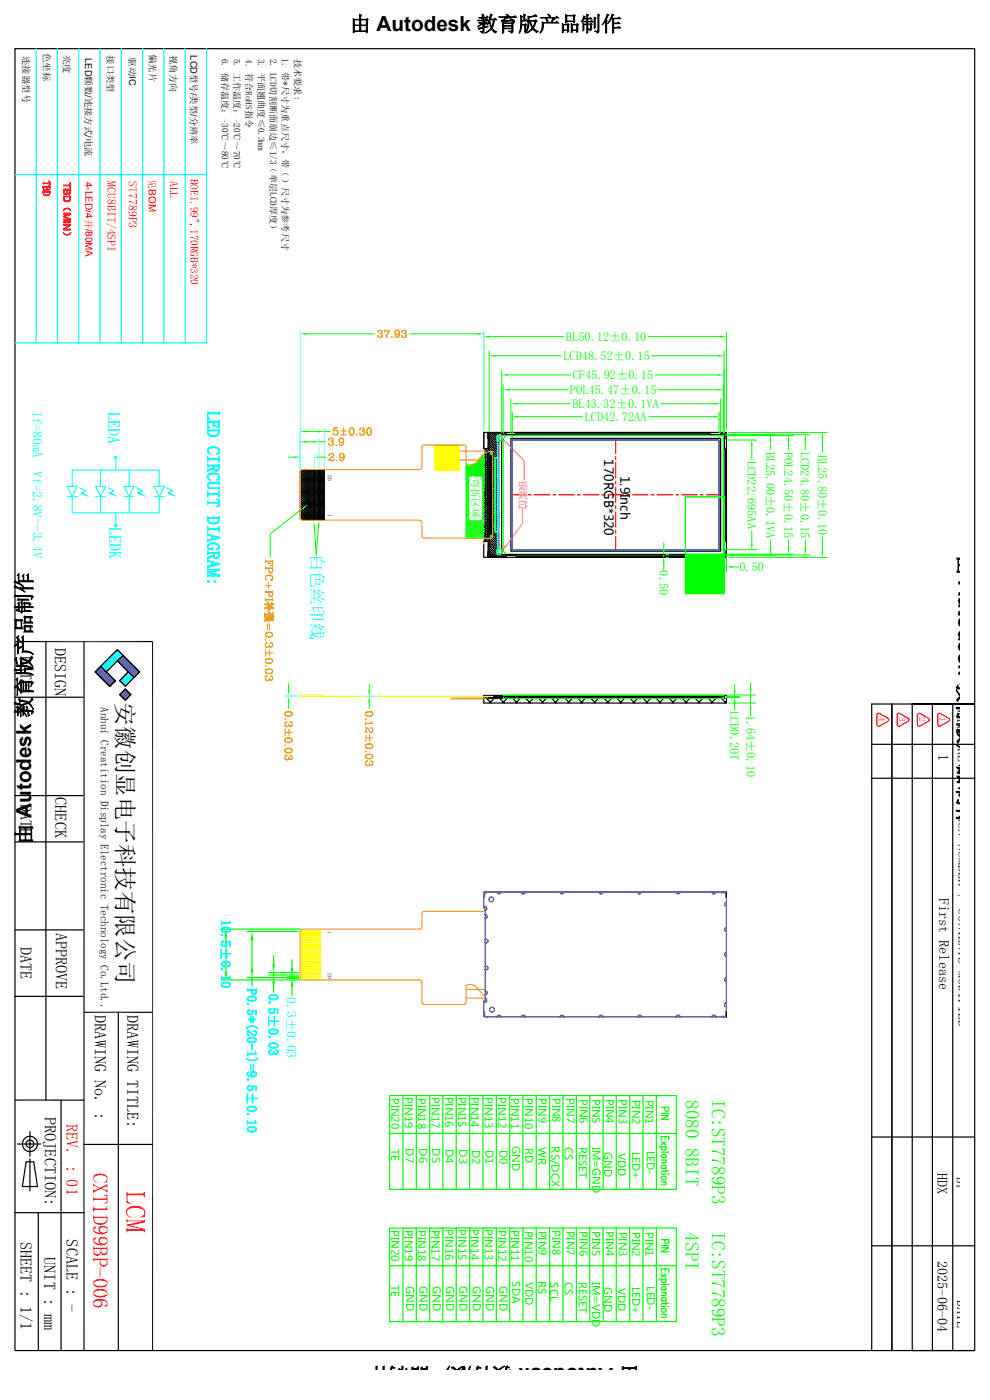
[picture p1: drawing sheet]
<svg xmlns="http://www.w3.org/2000/svg" width="210mm" height="297mm" viewBox="0 0 210 297" stroke-linecap="round" stroke-linejoin="round" font-family="sans-serif">
<defs><g id="words">
<text font-size="5.8" fill="#f00" x="26.8" y="252.7" transform="rotate(90 26.8 252.7)">LCM</text>
<text font-size="5" x="24.8" y="149" transform="rotate(90 24.8 149)">安徽创显电子科技有限公司</text>
<g font-size="4.4">
<text x="74.2" y="6.6">由 Autodesk 教育版产品制作</text>
<text x="203.3" y="117.7" transform="rotate(90 203.3 117.7)">由 Autodesk 教育版产品制作</text>
<text x="6.6" y="147.9" transform="rotate(-90 6.6 147.9)">育版产品制作</text>
<text x="6.6" y="167.6" transform="rotate(-90 6.6 167.6)">todesk 教</text>
<text x="6.6" y="179.2" transform="rotate(-90 6.6 179.2)">由 Au</text>
<text x="135.7" y="290.2" transform="rotate(-180 135.7 290.2)">由 Autodesk 教育版产品制作</text>
</g>
<text font-size="4.4" fill="#f00" x="19.8" y="248.8" transform="rotate(90 19.8 248.8)">CXT1D99BP-006</text>
<g font-size="4.1" fill="#0f0">
<text x="145.4" y="233.3" transform="rotate(90 145.4 233.3)">8080</text>
<text x="151" y="233.1" transform="rotate(90 151 233.1)">IC:ST7789P3</text>
<text x="145.4" y="243.5" transform="rotate(90 145.4 243.5)">8BIT</text>
<text x="145.4" y="261.5" transform="rotate(90 145.4 261.5)">4SPI</text>
<text x="151" y="261.2" transform="rotate(90 151 261.2)">IC:ST7789P3</text>
</g>
<text font-size="3.6" fill="#0ff" x="66" y="117.5" transform="rotate(90 66 117.5)">白色丝印线</text>
<g font-size="3.4">
<text x="11.6" y="137.5" transform="rotate(90 11.6 137.5)">DESIGN</text>
<text x="4.3" y="139.1" transform="rotate(90 4.3 139.1)">DATE</text>
<text x="4.3" y="170.5" transform="rotate(90 4.3 170.5)">DATE</text>
<text x="11.7" y="169.1" transform="rotate(90 11.7 169.1)">CHECK</text>
<text x="11.8" y="197.9" transform="rotate(90 11.8 197.9)">APPROVE</text>
<text x="4.3" y="200.8" transform="rotate(90 4.3 200.8)">DATE</text>
<text x="20.1" y="215.3" transform="rotate(90 20.1 215.3)">DRAWING No. :</text>
<text x="27" y="215.3" transform="rotate(90 27 215.3)">DRAWING TITLE:</text>
<text x="9.5" y="237" transform="rotate(90 9.5 237)">PROJECTION:</text>
<text x="4.3" y="263.4" transform="rotate(90 4.3 263.4)">SHEET : 1/1</text>
<text x="14.1" y="262.9" transform="rotate(90 14.1 262.9)">SCALE : -</text>
<text x="9.4" y="266.7" transform="rotate(90 9.4 266.7)">UNIT : mm</text>
</g>
<text font-size="3.4" fill="#f00" x="14.1" y="238.5" transform="rotate(90 14.1 238.5)">REV. : 01</text>
<g font-size="3.3" fill="#0ff">
<text x="23.1" y="87.4" transform="rotate(90 23.1 87.4)">LEDA</text>
<text x="23.4" y="111.8" transform="rotate(90 23.4 111.8)">LEDK</text>
</g>
<g font-size="3">
<text x="203" y="150.1" transform="rotate(90 203 150.1)">MARK</text>
<text x="199.1" y="160" transform="rotate(90 199.1 160)">1</text>
<text x="203.2" y="158.7" transform="rotate(90 203.2 158.7)">REV.</text>
<text x="203.3" y="172.8" transform="rotate(90 203.3 172.8)">ECN NUMBER / CONTENTS MODIFIED</text>
<text x="199.2" y="190.5" transform="rotate(90 199.2 190.5)">First Release</text>
<text x="198.9" y="248.9" transform="rotate(90 198.9 248.9)">HDX</text>
<text x="198.8" y="267.5" transform="rotate(90 198.8 267.5)">2025-06-04</text>
<text x="203" y="275.7" transform="rotate(90 203 275.7)">DATE</text>
</g>
<text font-size="2.9" fill="#0ff" x="60.9" y="211.5" transform="rotate(90 60.9 211.5)">0.3±0.03</text>
<g font-size="2.8" fill="#0ff">
<text x="6.9" y="87.2" transform="rotate(90 6.9 87.2)">If=80mA</text>
<text x="6.9" y="100" transform="rotate(90 6.9 100)">Vf=2.8V～3.4V</text>
</g>
<g font-size="2.7">
<text x="128.2" y="97.5" transform="rotate(90 128.2 97.5)">170RGB*320</text>
<text x="131.6" y="100.9" transform="rotate(90 131.6 100.9)">1.9I</text>
<text x="131.6" y="105.5" transform="rotate(90 131.6 105.5)">nch</text>
<text x="202.9" y="249.6" transform="rotate(90 202.9 249.6)">BY</text>
</g>
<g font-size="2.6" fill="#0f0">
<text x="119.5" y="76.4">LCD48.52±0.15</text>
<text x="120.1" y="72.3">BL50.12±0.10</text>
<text x="120.9" y="83.6">POL45.47±0.15</text>
<text x="121.5" y="80.4">CF45.92±0.15</text>
<text x="121.4" y="86.5">BL43.32±0.1VA</text>
<text x="124" y="89.3">LCD42.72AA</text>
<text x="162.5" y="95.8" transform="rotate(90 162.5 95.8)">BL25.00±0.1VA</text>
<text x="166.4" y="95.8" transform="rotate(90 166.4 95.8)">POL24.50±0.15</text>
<text x="169.9" y="95.8" transform="rotate(90 169.9 95.8)">LCD24.80±0.15</text>
<text x="158.5" y="97.7" transform="rotate(90 158.5 97.7)">LCD22.695AA</text>
<text x="173.6" y="96.5" transform="rotate(90 173.6 96.5)">BL25.80±0.10</text>
<text x="139.9" y="121" transform="rotate(90 139.9 121)">0.50</text>
<text x="156.8" y="121.2">0.50</text>
<text x="154.9" y="150.8" transform="rotate(90 154.9 150.8)">LCD0.20T</text>
<text x="158.3" y="151.7" transform="rotate(90 158.3 151.7)">1.64±0.10</text>
</g>
<g font-size="2.5" fill="#f00">
<text x="22.8" y="38.4" transform="rotate(90 22.8 38.4)">MCU8BIT/4SPI</text>
<text x="27.3" y="38.4" transform="rotate(90 27.3 38.4)">ST7789P3</text>
</g>
<g font-size="2.4" fill="#f00">
<text x="36.1" y="38.4" transform="rotate(90 36.1 38.4)">ALL</text>
<text x="40.4" y="37.9" transform="rotate(90 40.4 37.9)">BOE1.99&quot;,170RGB*320</text>
</g>
<text font-size="2.3" x="21.4" y="150" transform="rotate(90 21.4 150)">Anhui Creatition Display Electronic Technology Co.Ltd..</text>
<g font-size="2.3" fill="#0f0">
<text x="83" y="232.9" transform="rotate(90 83 232.9)">PIN20</text>
<text x="85.9" y="232.8" transform="rotate(90 85.9 232.8)">PIN19</text>
<text x="88.6" y="232.9" transform="rotate(90 88.6 232.9)">PIN18</text>
<text x="91.5" y="232.8" transform="rotate(90 91.5 232.8)">PIN17</text>
<text x="94.4" y="232.6" transform="rotate(90 94.4 232.6)">PIN16</text>
<text x="97.2" y="232.6" transform="rotate(90 97.2 232.6)">PIN15</text>
<text x="99.9" y="232.6" transform="rotate(90 99.9 232.6)">PIN14</text>
<text x="102.8" y="232.7" transform="rotate(90 102.8 232.7)">PIN13</text>
<text x="105.7" y="232.8" transform="rotate(90 105.7 232.8)">PIN12</text>
<text x="108.5" y="232.9" transform="rotate(90 108.5 232.9)">PIN11</text>
<text x="111.3" y="233" transform="rotate(90 111.3 233)">PIN10</text>
<text x="114.3" y="233" transform="rotate(90 114.3 233)">PIN9</text>
<text x="117.2" y="232.9" transform="rotate(90 117.2 232.9)">PIN8</text>
<text x="120.1" y="233" transform="rotate(90 120.1 233)">PIN7</text>
<text x="122.9" y="233.1" transform="rotate(90 122.9 233.1)">PIN6</text>
<text x="125.6" y="233.1" transform="rotate(90 125.6 233.1)">PIN5</text>
<text x="128.5" y="233.1" transform="rotate(90 128.5 233.1)">PIN4</text>
<text x="131.2" y="233.2" transform="rotate(90 131.2 233.2)">PIN3</text>
<text x="134.1" y="233.3" transform="rotate(90 134.1 233.3)">PIN2</text>
<text x="136.9" y="233.3" transform="rotate(90 136.9 233.3)">PIN1</text>
<text x="83" y="243.8" transform="rotate(90 83 243.8)">TE</text>
<text x="86.1" y="243.6" transform="rotate(90 86.1 243.6)">D7</text>
<text x="88.9" y="243.6" transform="rotate(90 88.9 243.6)">D6</text>
<text x="91.7" y="243.6" transform="rotate(90 91.7 243.6)">D5</text>
<text x="94.5" y="243.7" transform="rotate(90 94.5 243.7)">D4</text>
<text x="97.4" y="243.8" transform="rotate(90 97.4 243.8)">D3</text>
<text x="100.2" y="243.9" transform="rotate(90 100.2 243.9)">D2</text>
<text x="103" y="244" transform="rotate(90 103 244)">D1</text>
<text x="106" y="244" transform="rotate(90 106 244)">D0</text>
<text x="108.7" y="243.1" transform="rotate(90 108.7 243.1)">GND</text>
<text x="111.4" y="243.5" transform="rotate(90 111.4 243.5)">RD</text>
<text x="114.2" y="243.3" transform="rotate(90 114.2 243.3)">WR</text>
<text x="117" y="243.2" transform="rotate(90 117 243.2)">RS/DCX</text>
<text x="119.8" y="243.3" transform="rotate(90 119.8 243.3)">CS</text>
<text x="122.8" y="243.2" transform="rotate(90 122.8 243.2)">RESET</text>
<text x="125.7" y="243.2" transform="rotate(90 125.7 243.2)">IM=GND</text>
<text x="128.2" y="244.4" transform="rotate(90 128.2 244.4)">GND</text>
<text x="131.1" y="244.5" transform="rotate(90 131.1 244.5)">VDD</text>
<text x="134.1" y="244.3" transform="rotate(90 134.1 244.3)">LED+</text>
<text x="137.2" y="244.1" transform="rotate(90 137.2 244.1)">LED-</text>
<text x="83" y="260.9" transform="rotate(90 83 260.9)">PIN20</text>
<text x="85.9" y="260.9" transform="rotate(90 85.9 260.9)">PIN19</text>
<text x="88.6" y="260.9" transform="rotate(90 88.6 260.9)">PIN18</text>
<text x="91.5" y="260.9" transform="rotate(90 91.5 260.9)">PIN17</text>
<text x="94.4" y="260.7" transform="rotate(90 94.4 260.7)">PIN16</text>
<text x="97.2" y="260.7" transform="rotate(90 97.2 260.7)">PIN15</text>
<text x="99.9" y="260.7" transform="rotate(90 99.9 260.7)">PIN14</text>
<text x="102.8" y="260.8" transform="rotate(90 102.8 260.8)">PIN13</text>
<text x="105.7" y="260.9" transform="rotate(90 105.7 260.9)">PIN12</text>
<text x="108.5" y="260.9" transform="rotate(90 108.5 260.9)">PIN11</text>
<text x="111.3" y="261.1" transform="rotate(90 111.3 261.1)">PIN10</text>
<text x="114.3" y="261.1" transform="rotate(90 114.3 261.1)">PIN9</text>
<text x="117.2" y="261" transform="rotate(90 117.2 261)">PIN8</text>
<text x="120.1" y="261.1" transform="rotate(90 120.1 261.1)">PIN7</text>
<text x="122.9" y="261.2" transform="rotate(90 122.9 261.2)">PIN6</text>
<text x="125.6" y="261.2" transform="rotate(90 125.6 261.2)">PIN5</text>
<text x="128.5" y="261.2" transform="rotate(90 128.5 261.2)">PIN4</text>
<text x="131.2" y="261.3" transform="rotate(90 131.2 261.3)">PIN3</text>
<text x="134.1" y="261.3" transform="rotate(90 134.1 261.3)">PIN2</text>
<text x="136.9" y="261.3" transform="rotate(90 136.9 261.3)">PIN1</text>
<text x="83" y="272.5" transform="rotate(90 83 272.5)">TE</text>
<text x="86.1" y="272.8" transform="rotate(90 86.1 272.8)">GND</text>
<text x="89" y="272.8" transform="rotate(90 89 272.8)">GND</text>
<text x="91.8" y="272.8" transform="rotate(90 91.8 272.8)">GND</text>
<text x="94.7" y="272.8" transform="rotate(90 94.7 272.8)">GND</text>
<text x="97.5" y="272.8" transform="rotate(90 97.5 272.8)">GND</text>
<text x="100.3" y="272.8" transform="rotate(90 100.3 272.8)">GND</text>
<text x="103.1" y="272.8" transform="rotate(90 103.1 272.8)">GND</text>
<text x="106" y="272.8" transform="rotate(90 106 272.8)">GND</text>
<text x="108.7" y="271.8" transform="rotate(90 108.7 271.8)">SDA</text>
<text x="111.4" y="271.9" transform="rotate(90 111.4 271.9)">VDD</text>
<text x="114.2" y="271.8" transform="rotate(90 114.2 271.8)">RS</text>
<text x="116.7" y="272" transform="rotate(90 116.7 272)">SCL</text>
<text x="119.8" y="272" transform="rotate(90 119.8 272)">CS</text>
<text x="122.8" y="271.9" transform="rotate(90 122.8 271.9)">RESET</text>
<text x="125.6" y="271.9" transform="rotate(90 125.6 271.9)">IM=VDD</text>
<text x="128.2" y="273.1" transform="rotate(90 128.2 273.1)">GND</text>
<text x="131.1" y="273.2" transform="rotate(90 131.1 273.2)">VDD</text>
<text x="134.1" y="273" transform="rotate(90 134.1 273)">LED+</text>
<text x="137.2" y="272.8" transform="rotate(90 137.2 272.8)">LED-</text>
</g>
<text font-size="2.2" fill="#0f0" x="100.1" y="101.3" transform="rotate(90 100.1 101.3)">弯折区域</text>
<g font-size="2.1" fill="#f00">
<text x="18.2" y="38.5" transform="rotate(90 18.2 38.5)">4-LED/4并/80MA</text>
<text x="31.6" y="38" transform="rotate(90 31.6 38)">见BOM</text>
</g>
<g font-size="2">
<text x="4.9" y="11.9" transform="rotate(90 4.9 11.9)">连接器型号</text>
<text x="9.2" y="11.2" transform="rotate(90 9.2 11.2)">色坐标</text>
<text x="13.5" y="11.6" transform="rotate(90 13.5 11.6)">亮度</text>
<text x="22.7" y="11.7" transform="rotate(90 22.7 11.7)">接口类型</text>
<text x="31.7" y="11.5" transform="rotate(90 31.7 11.5)">偏光片</text>
<text x="36.1" y="11.6" transform="rotate(90 36.1 11.6)">视角方向</text>
<text x="40.4" y="11.7" transform="rotate(90 40.4 11.7)">LCD型号/类型/分辨率</text>
<text x="18" y="12.3" transform="rotate(90 18 12.3)">LED颗数/连接方式/电流</text>
<text x="27.4" y="12.2" transform="rotate(90 27.4 12.2)">驱动IC</text>
</g>
<text font-size="2" fill="#f0f" x="110.2" y="102" transform="rotate(90 110.2 102)">银浆位</text>
<g font-size="1.9">
<text x="47" y="12.5" transform="rotate(90 47 12.5)">6. 储存温度：-30℃～80℃</text>
<text x="49.6" y="12.5" transform="rotate(90 49.6 12.5)">5. 工作温度：-20℃～70℃</text>
<text x="52.2" y="12.5" transform="rotate(90 52.2 12.5)">4. 符合RoHS指令</text>
<text x="54.7" y="12.5" transform="rotate(90 54.7 12.5)">3. 平面翘曲度≤0.3mm</text>
<text x="57.3" y="12.5" transform="rotate(90 57.3 12.5)">2. LCD切割断面崩边≤1/3（单层LCD厚度）</text>
<text x="59.9" y="12.4" transform="rotate(90 59.9 12.4)">1. 带*尺寸为重点尺寸，带（）尺寸为参考尺寸</text>
<text x="62.4" y="12.5" transform="rotate(90 62.4 12.5)">技术要求:</text>
</g>
<g font-size="1.9" fill="#f00">
<text x="186.4" y="152.2" transform="rotate(90 186.4 152.2)">4</text>
<text x="190.7" y="152.2" transform="rotate(90 190.7 152.2)">3</text>
<text x="195" y="152.2" transform="rotate(90 195 152.2)">2</text>
<text x="199.3" y="152.2" transform="rotate(90 199.3 152.2)">1</text>
</g>
<g font-size="1.1">
<text x="69.6" y="100.8" transform="rotate(90 69.6 100.8)">20</text>
<text x="69.6" y="109.1" transform="rotate(90 69.6 109.1)">1</text>
<text x="69.6" y="197.4" transform="rotate(90 69.6 197.4)">1</text>
<text x="69.6" y="206.5" transform="rotate(90 69.6 206.5)">20</text>
</g>
<text font-size=".8" x="96.9" y="96.3" transform="rotate(90 96.9 96.3)">K A</text>
<g font-size=".5" fill="#f00">
<text x="104.5" y="96.1" transform="rotate(90 104.5 96.1)">136</text>
<text x="104.5" y="113.4" transform="rotate(90 104.5 113.4)">1</text>
</g>
<text font-size=".3" fill="#fafafa" x="105.8" y="92.8" transform="rotate(90 105.8 92.8)">Ag</text>
</g></defs>
<g fill="none" stroke="#000" stroke-width=".25">
<path d="M3.2 10.3h203.6v276.2h-203.6zM3.3 136.1h29M9.7 136.1v97.3M17.8 136.1v150.4M3.2 147.9h14.4M184.9 149.4h21.9h-13.3M184.9 157.9h21.9M193.5 149.4v137.1zM197.8 149.4v137.1M202.1 149.4v137.1M3.2 168.8h14.4M3.2 178.6h14.4"/>
<path d="M184.9 165.1h21.9M3.2 197.3h14.4M3.2 211.4h14.4M17.8 214.8h14.5M25.1 214.8v71.7M3.2 233.4h14.6M13 233.4v53.1M3.2 257.3h14.6M3.7 242.7h4.9M5.5 246.5h1.7l.8 5.2h-3.3zM6.3 240.1v5.2M6.3 245.8v6.8"/>
<path d="M8.1 257.3v29.2M17.8 242.8h14.5M184.9 241.2h21.7M184.9 264.3h21.9M193.5 286.5h13.2"/>
<circle cx="6.3" cy="242.7" r="1.62"/>
<circle cx="6.4" cy="242.7" r=".81"/>
</g>
<path d="M32.4 136.1v150.4" fill="none" stroke="#000" stroke-width=".21"/>
<path d="M199 151.4l.4-.1 1.9 1.1 .1 .4-2.2 1.3-.3-.3z" fill="none" stroke="#f00" stroke-width=".25"/>
<path d="M7.7 10.3v62.4M12.2 10.3v62.4M16.7 10.3v62.4M21.2 10.3v62.4M25.7 10.3v62.4M30.3 10.3v62.4M34.8 10.3v62.4M39.3 10.3v62.4M43.8 10.3v62.4h-40.6M3.2 37h40.6" fill="none" stroke="#0ff" stroke-width=".25"/>
<path d="M13.5 39.2h1.3v-.5h.2v1.2h-.2v-.5h-1.3z" fill-rule="evenodd" fill="#f00"/>
<path d="M13.5 39.2h1.3v-.5h.2v1.2h-.2v-.5h-1.3z" fill="none" stroke="#f00" stroke-width=".21"/>
<path d="M13.6 40.3v.4a.29 .29 0 0 0 .3 .4 .29 .29 0 0 0 .3-.4v.5h-.5z" fill-rule="evenodd" fill="#f00"/>
<path d="M13.6 40.3v.4a.29 .29 0 0 0 .3 .4 .29 .29 0 0 0 .3-.4v.5h-.5z" fill="none" stroke="#f00" stroke-width=".21"/>
<path d="M14.4 40.3v.3a.26 .26 0 0 0 .2 .4 .26 .26 0 0 0 .2-.4v.5h-.4z" fill-rule="evenodd" fill="#f00"/>
<path d="M14.4 40.3v.3a.26 .26 0 0 0 .2 .4 .26 .26 0 0 0 .2-.4v.5h-.4z" fill="none" stroke="#f00" stroke-width=".21"/>
<path d="M13.5 40.1h1.5l-.1 1h-.1v-.8h-.4l-.2 .9v-.9h-.6l-.1 .8z" fill-rule="evenodd" fill="#f00"/>
<path d="M13.5 40.1h1.5l-.1 1h-.1v-.8h-.4l-.2 .9v-.9h-.6l-.1 .8z" fill="none" stroke="#f00" stroke-width=".21"/>
<path d="M13.6 41.7l.2 .8 .7 .1 .3-.5v.6l-.9 .1-.3-.2z" fill-rule="evenodd" fill="#f00"/>
<path d="M13.6 41.7l.2 .8 .7 .1 .3-.5v.6l-.9 .1-.3-.2z" fill="none" stroke="#f00" stroke-width=".21"/>
<path d="M13.5 41.6h1.5l-.1 1-.1-.9h-1.2v.9l-.1-.3z" fill-rule="evenodd" fill="#f00"/>
<path d="M13.5 41.6h1.5l-.1 1-.1-.9h-1.2v.9l-.1-.3z" fill="none" stroke="#f00" stroke-width=".21"/>
<path d="M13.5 44.5l.4-.3h.5l.3 .1 .3 .4-.6-.4h-.6l-.4 .4z" fill-rule="evenodd" fill="#f00"/>
<path d="M13.5 44.5l.4-.3h.5l.3 .1 .3 .4-.6-.4h-.6l-.4 .4z" fill="none" stroke="#f00" stroke-width=".21"/>
<path d="M13.5 45.8l1.5 .6v.3l-1.5-.7z" fill-rule="evenodd" fill="#f00"/>
<path d="M13.5 45.8l1.5 .6v.3l-1.5-.7z" fill="none" stroke="#f00" stroke-width=".21"/>
<path d="M13.5 46.5h1.2l.3 .2h-1.5z" fill-rule="evenodd" fill="#f00"/>
<path d="M13.5 46.5h1.2l.3 .2h-1.5z" fill="none" stroke="#f00" stroke-width=".21"/>
<path d="M13.5 45.2h1.5v.3l-1.5-.1z" fill-rule="evenodd" fill="#f00"/>
<path d="M13.5 45.2h1.5v.3l-1.5-.1z" fill="none" stroke="#f00" stroke-width=".21"/>
<path d="M13.5 45.8l1.3-.4 .2 .1-1.3 .5z" fill-rule="evenodd" fill="#f00"/>
<path d="M13.5 45.8l1.3-.4 .2 .1-1.3 .5z" fill="none" stroke="#f00" stroke-width=".21"/>
<path d="M13.5 47h1.5v.2h-1.5z" fill-rule="evenodd" fill="#f00"/>
<path d="M13.5 47h1.5v.2h-1.5z" fill="none" stroke="#f00" stroke-width=".21"/>
<path d="M13.5 48.6h1.5v.2h-1.5z" fill-rule="evenodd" fill="#f00"/>
<path d="M13.5 48.6h1.5v.2h-1.5z" fill="none" stroke="#f00" stroke-width=".21"/>
<path d="M13.5 47.6h1.5v.2h-1.5z" fill-rule="evenodd" fill="#f00"/>
<path d="M13.5 47.6h1.5v.2h-1.5z" fill="none" stroke="#f00" stroke-width=".21"/>
<path d="M13.5 48.6l1.1-.8h.4l-1.2 .8z" fill-rule="evenodd" fill="#f00"/>
<path d="M13.5 48.6l1.1-.8h.4l-1.2 .8z" fill="none" stroke="#f00" stroke-width=".21"/>
<path d="M13.4 49.3l.6 .4h.6l.5-.4-.5 .5-.6 .1-.5-.3z" fill-rule="evenodd" fill="#f00"/>
<path d="M13.4 49.3l.6 .4h.6l.5-.4-.5 .5-.6 .1-.5-.3z" fill="none" stroke="#f00" stroke-width=".21"/>
<path d="M9.1 38.7l.1 .1 1.3-.1v.3l-1.3-.1-.1 .2z" fill-rule="evenodd" fill="#f00"/>
<path d="M9.1 38.7l.1 .1 1.3-.1v.3l-1.3-.1-.1 .2z" fill="none" stroke="#f00" stroke-width=".21"/>
<path d="M10.2 38.4l.4 .1v.8l-.1-.6z" fill-rule="evenodd" fill="#f00"/>
<path d="M10.2 38.4l.4 .1v.8l-.1-.6z" fill="none" stroke="#f00" stroke-width=".21"/>
<path d="M10.5 38.7l.1 .6h-.3l.2-.1z" fill-rule="evenodd" fill="#f00"/>
<path d="M10.5 38.7l.1 .6h-.3l.2-.1z" fill="none" stroke="#f00" stroke-width=".21"/>
<path d="M9.1 39.5l.1 .5a.36 .36 0 0 0 .4 .3 .36 .36 0 0 0 .3-.4l-.2 .5a.39 .39 0 0 1-.4 0 .39 .39 0 0 1-.2-.4z" fill-rule="evenodd" fill="#f00"/>
<path d="M9.1 39.5l.1 .5a.36 .36 0 0 0 .4 .3 .36 .36 0 0 0 .3-.4l-.2 .5a.39 .39 0 0 1-.4 0 .39 .39 0 0 1-.2-.4z" fill="none" stroke="#f00" stroke-width=".21"/>
<path d="M9.2 39.5h1.3v.4v-.1h-.6v.3v-.3h-.7z" fill-rule="evenodd" fill="#f00"/>
<path d="M9.2 39.5h1.3v.4v-.1h-.6v.3v-.3h-.7z" fill="none" stroke="#f00" stroke-width=".21"/>
<path d="M9.9 39.8v.2a.3 .3 0 0 0 .4 .2 .3 .3 0 0 0 .2-.3l.1-.4v.5a.32 .32 0 0 1-.3 .3 .32 .32 0 0 1-.4-.2z" fill-rule="evenodd" fill="#f00"/>
<path d="M9.9 39.8v.2a.3 .3 0 0 0 .4 .2 .3 .3 0 0 0 .2-.3l.1-.4v.5a.32 .32 0 0 1-.3 .3 .32 .32 0 0 1-.4-.2z" fill="none" stroke="#f00" stroke-width=".21"/>
<path d="M9.2 40.6h1.3v.3v-.1l-1.3 .1z" fill-rule="evenodd" fill="#f00"/>
<path d="M9.2 40.6h1.3v.3v-.1l-1.3 .1z" fill="none" stroke="#f00" stroke-width=".21"/>
<path d="M9.1 40.6l.2 .6 .3 .2 .8-.1 .2-.7-.1 .6-.3 .3h-.7l-.3-.3z" fill-rule="evenodd" fill="#f00"/>
<path d="M9.1 40.6l.2 .6 .3 .2 .8-.1 .2-.7-.1 .6-.3 .3h-.7l-.3-.3z" fill="none" stroke="#f00" stroke-width=".21"/>
<path d="M194.7 151.4l.4-.1 1.9 1.1 .1 .4-2.2 1.3-.3-.3z" fill="none" stroke="#f00" stroke-width=".25"/>
<path d="M24.9 137.8l4.7 4.7-3 3-1.2-1.1 1.8-1.9-2.3-2.3-2.4 2.3 2 1.9-1.2 1.2-3.1-3.1zM26.1 139l-1.2 1.2M21.4 141.4l1.1 1.1M25.4 147.4l1.2-1.2 1.1 1.2-1.1 1.1zM27.2 142.5l1.2 1.2" fill="none" stroke="#000" stroke-width=".25"/>
<g fill="#0ff">
<path d="M27.2 142.5l1.2 1.2-1.2 1.2z"/>
<path d="M27.2 142.5l-.6 3v-2.3z"/>
<path d="M27.2 142.5v2.4l-.6 .6z"/>
<path d="M26.1 143.7l.5-.5-.5 1.8z"/>
<path d="M26.6 143.2v2.3l-.5-.5z"/>
<path d="M25.4 138.3l.7 .7-.7 .7z"/>
<path d="M25.4 144.4l.7-.7v1.3z"/>
<path d="M24.9 137.8l.5 .5-.5 1.9z"/>
<path d="M25.4 138.3v1.4l-.5 .5z"/>
<path d="M22.5 140.2l2.4-2.4-2.4 4.7z"/>
<path d="M24.9 137.8v2.4l-2.4 2.3z"/>
<path d="M22.5 140.2v2.3l-1.1-1.1z"/>
</g>
<g fill="#00f">
<path d="M28.4 141.4l1.2 1.1-1.2 1.2z"/>
<path d="M27.7 140.7l.7 .7-.7 1.6z"/>
<path d="M28.4 141.4v2.3l-.7-.7z"/>
<path d="M27.2 140.2l.5 .5-.5 1.8z"/>
<path d="M27.7 140.7v2.3l-.5-.5z"/>
<path d="M27.2 146.9l.5 .5-.5 .5z"/>
<path d="M26.6 139.5l.6 .7-.6 1.7z"/>
<path d="M27.2 140.2v2.3l-.6-.6z"/>
<path d="M26.6 146.2l.6 .7-.6 1.6z"/>
<path d="M27.2 146.9v1l-.6 .6z"/>
<path d="M26.1 139l.5 .5-.5 1.9z"/>
<path d="M26.6 139.5v2.4l-.5-.5z"/>
<path d="M26.1 146.7l.5-.5-.5 1.8z"/>
<path d="M26.6 146.2v2.3l-.5-.5z"/>
<path d="M25.4 139.7l.7-.7-.7 1.7z"/>
<path d="M26.1 139v2.4l-.7-.7z"/>
<path d="M25.4 147.4l.7-.7v1.3z"/>
<path d="M24.9 140.2l.5-.5v1z"/>
<path d="M23.3 143.3l1.2 1.1-1.2 1.2z"/>
<path d="M22.5 142.5l.8 .8-.8 1.6z"/>
<path d="M23.3 143.3v2.3l-.8-.7z"/>
<path d="M21.4 141.4l1.1 1.1-1.1 1.2z"/>
<path d="M22.5 142.5v2.4l-1.1-1.2z"/>
<path d="M20.2 142.5l1.2-1.1v2.3z"/>
</g>
<path d="M24.9 137.8l4.7 4.7-3 3-1.2-1.1 1.8-1.9-2.3-2.3-2.4 2.3 2 1.9-1.2 1.2-3.1-3.1zM26.1 139l-1.2 1.2M21.4 141.4l1.1 1.1M25.4 147.4l1.2-1.2 1.1 1.2-1.1 1.1zM27.2 142.5l1.2 1.2M184.9 149.4v137.1zM189.2 149.4v137.1zM189.2 149.4v137.1" fill="none" stroke="#000" stroke-width=".25"/>
<path d="M186.1 151.4l.4-.1 1.9 1.1 .1 .4-2.2 1.3-.3-.3zM190.4 151.4l.4-.1 1.9 1.1 .1 .4-2.2 1.3-.3-.3z" fill="none" stroke="#f00" stroke-width=".25"/>
<path d="M44 87.3l.2 1.2 .4 .4-.6-.1z" fill-rule="evenodd" fill="#0ff"/>
<path d="M44 87.3l.2 1.2 .4 .4-.6-.1z" fill="none" stroke="#0ff" stroke-width=".21"/>
<path d="M44.1 87.4l.1 .1h2.2l.1-.2v.7l-.1-.2h-2.2l-.1 .1z" fill-rule="evenodd" fill="#0ff"/>
<path d="M44.1 87.4l.1 .1h2.2l.1-.2v.7l-.1-.2h-2.2l-.1 .1z" fill="none" stroke="#0ff" stroke-width=".21"/>
<path d="M44 89.2l.1 1 .5 .6-.6-.2z" fill-rule="evenodd" fill="#0ff"/>
<path d="M44 89.2l.1 1 .5 .6-.6-.2z" fill="none" stroke="#0ff" stroke-width=".21"/>
<path d="M45.4 89.6v.6l.4 .2h-.8l.3-.2z" fill-rule="evenodd" fill="#0ff"/>
<path d="M45.4 89.6v.6l.4 .2h-.8l.3-.2z" fill="none" stroke="#0ff" stroke-width=".21"/>
<path d="M44.1 89.3l2.3 .1v-.2v.9v-.5h-1l-.1 .4v-.4h-1.1l-.1 .1z" fill-rule="evenodd" fill="#0ff"/>
<path d="M44.1 89.3l2.3 .1v-.2v.9v-.5h-1l-.1 .4v-.4h-1.1l-.1 .1z" fill="none" stroke="#0ff" stroke-width=".21"/>
<path d="M46.4 89.2l.1 1.4-.5 .2 .4-.6z" fill-rule="evenodd" fill="#0ff"/>
<path d="M46.4 89.2l.1 1.4-.5 .2 .4-.6z" fill="none" stroke="#0ff" stroke-width=".21"/>
<path d="M44.1 91.1l.1 .1h2.1l.1-.1v.6v-.3h-2.2l-.1 .2z" fill-rule="evenodd" fill="#0ff"/>
<path d="M44.1 91.1l.1 .1h2.1l.1-.1v.6v-.3h-2.2l-.1 .2z" fill="none" stroke="#0ff" stroke-width=".21"/>
<path d="M44 91l.1 .6a1.29 1.29 0 0 0 2 .6l.3-.3v-.9l.1 .7a1.34 1.34 0 0 1-1 1 1.34 1.34 0 0 1-1.3-.5z" fill-rule="evenodd" fill="#0ff"/>
<path d="M44 91l.1 .6a1.29 1.29 0 0 0 2 .6l.3-.3v-.9l.1 .7a1.34 1.34 0 0 1-1 1 1.34 1.34 0 0 1-1.3-.5z" fill="none" stroke="#0ff" stroke-width=".21"/>
<path d="M44.1 95.6l.1 .4 .5 .4-.5-.3z" fill-rule="evenodd" fill="#0ff"/>
<path d="M44.1 95.6l.1 .4 .5 .4-.5-.3z" fill="none" stroke="#0ff" stroke-width=".21"/>
<path d="M44.2 95.1l.5-.3 .9-.1 .8 .4v.5a1.31 1.31 0 0 0-1.7-.5l-.5 .3-.1 .6-.1-.4z" fill-rule="evenodd" fill="#0ff"/>
<path d="M44.2 95.1l.5-.3 .9-.1 .8 .4v.5a1.31 1.31 0 0 0-1.7-.5l-.5 .3-.1 .6-.1-.4z" fill="none" stroke="#0ff" stroke-width=".21"/>
<path d="M46.4 95.3l.1 .8z" fill-rule="evenodd" fill="#0ff"/>
<path d="M46.4 95.3l.1 .8z" fill="none" stroke="#0ff" stroke-width=".21"/>
<path d="M46.4 95.3l.1 .9-.6 .2 .5-.5z" fill-rule="evenodd" fill="#0ff"/>
<path d="M46.4 95.3l.1 .9-.6 .2 .5-.5z" fill="none" stroke="#0ff" stroke-width=".21"/>
<path d="M44 96.8l.2 .5h2.2l.1-.5v1.2l-.1-.5h-2.2l-.2 .5z" fill-rule="evenodd" fill="#0ff"/>
<path d="M44 96.8l.2 .5h2.2l.1-.5v1.2l-.1-.5h-2.2l-.2 .5z" fill="none" stroke="#0ff" stroke-width=".21"/>
<path d="M44 99.7l1.3-.5v.2l-1.1 .5-.1 .2z" fill-rule="evenodd" fill="#0ff"/>
<path d="M44 99.7l1.3-.5v.2l-1.1 .5-.1 .2z" fill="none" stroke="#0ff" stroke-width=".21"/>
<path d="M44 98.5l.2 .2h2.1l.1-.1v.6l-.1-.3h-.9l-.1 .7v-.7h-1.1l-.2 .2z" fill-rule="evenodd" fill="#0ff"/>
<path d="M44 98.5l.2 .2h2.1l.1-.1v.6l-.1-.3h-.9l-.1 .7v-.7h-1.1l-.2 .2z" fill="none" stroke="#0ff" stroke-width=".21"/>
<path d="M45.4 98.9v.3a.53 .53 0 0 0 .5 .5 .53 .53 0 0 0 .5-.5l.1-.7v.8a.62 .62 0 0 1-.4 .7 .62 .62 0 0 1-.8-.4z" fill-rule="evenodd" fill="#0ff"/>
<path d="M45.4 98.9v.3a.53 .53 0 0 0 .5 .5 .53 .53 0 0 0 .5-.5l.1-.7v.8a.62 .62 0 0 1-.4 .7 .62 .62 0 0 1-.8-.4z" fill="none" stroke="#0ff" stroke-width=".21"/>
<path d="M44.1 101.2l.2 .4 .4 .3-.5-.3z" fill-rule="evenodd" fill="#0ff"/>
<path d="M44.1 101.2l.2 .4 .4 .3-.5-.3z" fill="none" stroke="#0ff" stroke-width=".21"/>
<path d="M44.3 100.5l.5-.2h.7a.94 .94 0 0 1 .9 .6v.3a1.02 1.02 0 0 0-1.3-.6h-.1a.75 .75 0 0 0-.9 .6v.3a.82 .82 0 0 1 .2-1z" fill-rule="evenodd" fill="#0ff"/>
<path d="M44.3 100.5l.5-.2h.7a.94 .94 0 0 1 .9 .6v.3a1.02 1.02 0 0 0-1.3-.6h-.1a.75 .75 0 0 0-.9 .6v.3a.82 .82 0 0 1 .2-1z" fill="none" stroke="#0ff" stroke-width=".21"/>
<path d="M46.4 100.9l.1 .7z" fill-rule="evenodd" fill="#0ff"/>
<path d="M46.4 100.9l.1 .7z" fill="none" stroke="#0ff" stroke-width=".21"/>
<path d="M46.4 100.9l.1 .9-.6 .1 .5-.3z" fill-rule="evenodd" fill="#0ff"/>
<path d="M46.4 100.9l.1 .9-.6 .1 .5-.3z" fill="none" stroke="#0ff" stroke-width=".21"/>
<path d="M44.1 103l.4 .5h1.9l.1-.2v.5l-.2-.2-2-.1-.2-.2z" fill-rule="evenodd" fill="#0ff"/>
<path d="M44.1 103l.4 .5h1.9l.1-.2v.5l-.2-.2-2-.1-.2-.2z" fill="none" stroke="#0ff" stroke-width=".21"/>
<path d="M44.1 102.5l.3-.2h1.9l.2-.2v.6l-.1-.2h-2l-.3 .3v.5z" fill-rule="evenodd" fill="#0ff"/>
<path d="M44.1 102.5l.3-.2h1.9l.2-.2v.6l-.1-.2h-2l-.3 .3v.5z" fill="none" stroke="#0ff" stroke-width=".21"/>
<path d="M44 104.2l.2 .5h2.2l.1-.5v1.2l-.1-.5h-2.2l-.2 .5z" fill-rule="evenodd" fill="#0ff"/>
<path d="M44 104.2l.2 .5h2.2l.1-.5v1.2l-.1-.5h-2.2l-.2 .5z" fill="none" stroke="#0ff" stroke-width=".21"/>
<path d="M44 106.3l.2 .3h2.2v-.2v.5v-.1h-2.2l-.2 .2z" fill-rule="evenodd" fill="#0ff"/>
<path d="M44 106.3l.2 .3h2.2v-.2v.5v-.1h-2.2l-.2 .2z" fill="none" stroke="#0ff" stroke-width=".21"/>
<path d="M46 105.8l.5 .2v1.4l-.1-1.2z" fill-rule="evenodd" fill="#0ff"/>
<path d="M46 105.8l.5 .2v1.4l-.1-1.2z" fill="none" stroke="#0ff" stroke-width=".21"/>
<path d="M46.4 106.4l.1 1-.5 .1 .4-.4z" fill-rule="evenodd" fill="#0ff"/>
<path d="M46.4 106.4l.1 1-.5 .1 .4-.4z" fill="none" stroke="#0ff" stroke-width=".21"/>
<path d="M44.1 109.6l.1 .2h2.1l.1-.2v.6v-.2h-2.2l-.1 .2z" fill-rule="evenodd" fill="#0ff"/>
<path d="M44.1 109.6l.1 .2h2.1l.1-.2v.6v-.2h-2.2l-.1 .2z" fill="none" stroke="#0ff" stroke-width=".21"/>
<path d="M44 109.6l.1 .6a1.29 1.29 0 0 0 2 .6l.3-.4v-.8l.1 .6a1.34 1.34 0 0 1-1 1 1.34 1.34 0 0 1-1.3-.4z" fill-rule="evenodd" fill="#0ff"/>
<path d="M44 109.6l.1 .6a1.29 1.29 0 0 0 2 .6l.3-.4v-.8l.1 .6a1.34 1.34 0 0 1-1 1 1.34 1.34 0 0 1-1.3-.4z" fill="none" stroke="#0ff" stroke-width=".21"/>
<path d="M44 111.7l.2 .4h2.1l.2-.4v1.1l-.1-.4h-2.2l-.2 .4z" fill-rule="evenodd" fill="#0ff"/>
<path d="M44 111.7l.2 .4h2.1l.2-.4v1.1l-.1-.4h-2.2l-.2 .4z" fill="none" stroke="#0ff" stroke-width=".21"/>
<path d="M44 113.2l.3 .2 2.2 .6h-.2l-1.3-.3v.6v-.6l-.8-.2-.2 .2z" fill-rule="evenodd" fill="#0ff"/>
<path d="M44 113.2l.3 .2 2.2 .6h-.2l-1.3-.3v.6v-.6l-.8-.2-.2 .2z" fill="none" stroke="#0ff" stroke-width=".21"/>
<path d="M44 114.3l.2 .2 .8-.2v-.6v.6l1.5-.3 .1 .2-2.3 .5-.2 .2z" fill-rule="evenodd" fill="#0ff"/>
<path d="M44 114.3l.2 .2 .8-.2v-.6v.6l1.5-.3 .1 .2-2.3 .5-.2 .2z" fill="none" stroke="#0ff" stroke-width=".21"/>
<path d="M44.1 116l.1 .5z" fill-rule="evenodd" fill="#0ff"/>
<path d="M44.1 116l.1 .5z" fill="none" stroke="#0ff" stroke-width=".21"/>
<path d="M44.2 116.3h.7l.2-.2v.7l-.2-.2h-.7z" fill-rule="evenodd" fill="#0ff"/>
<path d="M44.2 116.3h.7l.2-.2v.7l-.2-.2h-.7z" fill="none" stroke="#0ff" stroke-width=".21"/>
<path d="M44.2 115.4l.7-.3 .8 .1a.8 .8 0 0 1 .7 1.1v-.4l-.2-.3-1.2-.2a.9 .9 0 0 0-.9 .6v.3l-.1-.3z" fill-rule="evenodd" fill="#0ff"/>
<path d="M44.2 115.4l.7-.3 .8 .1a.8 .8 0 0 1 .7 1.1v-.4l-.2-.3-1.2-.2a.9 .9 0 0 0-.9 .6v.3l-.1-.3z" fill="none" stroke="#0ff" stroke-width=".21"/>
<path d="M45.8 116.5l.5-.2 .1-.3 .1 .5z" fill-rule="evenodd" fill="#0ff"/>
<path d="M45.8 116.5l.5-.2 .1-.3 .1 .5z" fill="none" stroke="#0ff" stroke-width=".21"/>
<path d="M44 118.2l1.3-.5v.3l-1.1 .5-.1 .2z" fill-rule="evenodd" fill="#0ff"/>
<path d="M44 118.2l1.3-.5v.3l-1.1 .5-.1 .2z" fill="none" stroke="#0ff" stroke-width=".21"/>
<path d="M44 117l.2 .2h2.1l.1-.1v.6l-.1-.3h-.9l-.1 .8v-.8h-1.1l-.2 .2z" fill-rule="evenodd" fill="#0ff"/>
<path d="M44 117l.2 .2h2.1l.1-.1v.6l-.1-.3h-.9l-.1 .8v-.8h-1.1l-.2 .2z" fill="none" stroke="#0ff" stroke-width=".21"/>
<path d="M45.4 117.4v.4a.53 .53 0 0 0 .5 .4 .53 .53 0 0 0 .5-.5l.1-.7v.8a.63 .63 0 0 1-.4 .7 .63 .63 0 0 1-.8-.3z" fill-rule="evenodd" fill="#0ff"/>
<path d="M45.4 117.4v.4a.53 .53 0 0 0 .5 .4 .53 .53 0 0 0 .5-.5l.1-.7v.8a.63 .63 0 0 1-.4 .7 .63 .63 0 0 1-.8-.3z" fill="none" stroke="#0ff" stroke-width=".21"/>
<path d="M44 118.7l.2 .3 2.3 .5-1.5-.2v.6v-.6l-.8-.2-.2 .2z" fill-rule="evenodd" fill="#0ff"/>
<path d="M44 118.7l.2 .3 2.3 .5-1.5-.2v.6v-.6l-.8-.2-.2 .2z" fill="none" stroke="#0ff" stroke-width=".21"/>
<path d="M44 119.9l.2 .2 .8-.2v-.6v.6l1.5-.4 .1 .3-2.4 .5-.1 .2z" fill-rule="evenodd" fill="#0ff"/>
<path d="M44 119.9l.2 .2 .8-.2v-.6v.6l1.5-.4 .1 .3-2.4 .5-.1 .2z" fill="none" stroke="#0ff" stroke-width=".21"/>
<path d="M44 121.8l.2 .2h1.9l.2 .2h-2.1l-.2 .2z" fill-rule="evenodd" fill="#0ff"/>
<path d="M44 121.8l.2 .2h1.9l.2 .2h-2.1l-.2 .2z" fill="none" stroke="#0ff" stroke-width=".21"/>
<path d="M44 120.6l.2 .2h2.1l-2.1 .1-.2 .2z" fill-rule="evenodd" fill="#0ff"/>
<path d="M44 120.6l.2 .2h2.1l-2.1 .1-.2 .2z" fill="none" stroke="#0ff" stroke-width=".21"/>
<path d="M44 121.4l2.1-.5 .4-.3v.4l-1.9 .5z" fill-rule="evenodd" fill="#0ff"/>
<path d="M44 121.4l2.1-.5 .4-.3v.4l-1.9 .5z" fill="none" stroke="#0ff" stroke-width=".21"/>
<path d="M44 121.4l2.5 .5v.5l-.4-.4z" fill-rule="evenodd" fill="#0ff"/>
<path d="M44 121.4l2.5 .5v.5l-.4-.4z" fill="none" stroke="#0ff" stroke-width=".21"/>
<circle cx="44.2" cy="123.3" r=".2" fill="#0ff"/>
<circle cx="44.2" cy="123.3" r=".2" fill="none" stroke="#0ff" stroke-width=".21"/>
<circle cx="45.6" cy="123.3" r=".21" fill="#0ff"/>
<g fill="none" stroke="#0ff" stroke-width=".21">
<path d="M24.6 97.1v2.6M27.4 105.4v3.4"/>
<circle cx="24.6" cy="97" r=".29"/>
<circle cx="45.6" cy="123.3" r=".21"/>
</g>
<path d="M29.5 104.3l1.1 .9-1.4-.4z" fill="#0ff"/>
<path d="M21.3 105.4v3.4M26.3 103.2h2.2l-1.1 2.2zM26.3 105.4h2.2M28.9 103.5l1.3 .6-.9 .5 1.5 .7" fill="none" stroke="#0ff" stroke-width=".21"/>
<path d="M23.4 104.3l1.2 .9-1.4-.4z" fill="#0ff"/>
<path d="M15.3 99.7h6M27.4 99.7v3.5M33.8 99.7h-12.5v3.5M15.3 105.4v3.4M20.2 105.4h2.2M20.3 103.2h2.1l-1.1 2.2zM22.9 103.5l1.3 .6-.9 .5 1.5 .7" fill="none" stroke="#0ff" stroke-width=".21"/>
<path d="M17.4 104.3l1.1 .9-1.4-.4z" fill="#0ff"/>
<g fill="none" stroke="#0ff" stroke-width=".21">
<path d="M15.3 99.7v3.5M14.2 103.2h2.2l-1.1 2.2zM14.2 105.4h2.2M16.8 103.5l1.3 .6-.9 .5 1.5 .7M24.6 108.8v2.7M33.8 105.4v3.4h-18.5"/>
<circle cx="24.6" cy="111.5" r=".3"/>
</g>
<path d="M35.9 104.3l1.1 .9-1.4-.4z" fill="#0ff"/>
<path d="M33.8 99.7v3.5M32.7 103.2h2.2l-1.1 2.2zM32.7 105.4h2.2M35.3 103.5l1.3 .6-.9 .5 1.5 .7" fill="none" stroke="#0ff" stroke-width=".21"/>
<g fill="none" stroke="#000" stroke-width=".25">
<path d="M102.6 95.2v-3.5h51.5v26.5h-51.5M102.9 95.2v19.6v-.3M102.9 96.1l.2 .2M102.9 96.6l.4 .3M102.9 97l.6 .5M102.9 98h.1M102.9 98.4l.3 .2M102.9 98.9l.4 .4M102.9 99.4l.6 .5M103 95.2l.5 .6M103 99.9h.1M103 95.8h.1"/>
<path d="M103 97.6l.6 .6M103.1 98.1h.1M103.1 99.9l.6 .6M103.2 95.9l.5 .5M103.2 96.4h.1M103.2 98.3l.6 .5M103.3 98.8h.1M103.3 96.5l.6 .6M103.4 95.2h.1M103.4 97h.1M103.4 98.9l.6 .5M103.5 92l.3 .4"/>
<path d="M103.5 92.5l.5 .5M103.5 99.4h.1M103.5 95.3h.1M103.5 97.2l.6 .5M103.5 93l.6 .6M103.5 94l.2 .1M103.5 94.4l.3 .3M103.5 94.9l.5 .5M103.5 97.7h.1M103.5 99.5l.6 .6M103.6 93.6h.1M103.6 95.4l.6 .6"/>
<path d="M103.7 95.9h.1M103.7 97.8l.6 .5M103.7 93.7l.6 .6M103.7 98.3h.1M103.8 94.2h.1M103.8 96.1l.6 .5M103.8 96.6h.1M103.8 98.4l.6 .6M103.9 92l.5 .5M103.9 92.5h.1M103.9 94.3l.6 .6M103.9 98.9h.1"/>
<path d="M104 94.8h.1M104 96.7l.5 .5M104 92.6l.6 .6M104 97.2h.1M104 99.1l.6 .5M104.1 93.1h.1M104.1 95l.5 .5M104.1 99.6h.1M104.1 95.5h.1M104.1 97.3l.6 .6M104.2 93.2l.6 .6M104.2 97.8h.1"/>
<path d="M104.2 99.7l.6 .5M104.3 93.7h.1M104.3 95.6l.5 .6M104.3 96.1h.1M104.3 98l.6 .5M104.4 92h.1M104.4 93.9l.5 .5M104.4 98.5h.1M104.4 94.4h.1M104.4 96.2l.6 .6M104.5 92.1l.6 .6M104.5 96.7h.1"/>
<path d="M104.5 98.6l.6 .5M104.5 92.7h.1M104.5 94.5l.6 .6M104.5 99.1h.1M104.6 95h.1M104.6 96.9l.6 .6M104.6 92.8l.6 .5M104.6 97.4h.1M104.6 99.2l.6 .6M104.7 93.3h.1M104.7 95.1l.6 .6M104.7 99.7h.1"/>
<path d="M104.8 95.6h.1M104.8 97.5l.6 .5M104.8 92l.1 .1M104.8 93.4l.6 .6M104.8 98h.1M104.8 99.9l.6 .5M104.9 93.9h.1M104.9 95.8l.6 .6M104.9 96.3h.1M104.9 98.1l.6 .6M105 92.2h.1M105 94l.6 .6"/>
<path d="M105 98.6h.1M105.1 94.5h.1M105.1 96.4l.5 .6M105.1 92.3l.6 .6M105.1 96.9h.1M105.1 98.8l.6 .5M105.2 92.8h.1M105.2 94.7l.5 .5M105.2 99.3h.1M105.2 95.2h.1M105.2 97l.6 .6M105.3 92l.2 .2"/>
<path d="M105.3 92.9l.5 .6M105.3 97.5h.1M105.3 99.4l.5 .5M105.4 93.5h.1M105.4 95.3l.4 .5M105.4 99.9h.1M105.4 95.8h.1M105.4 97.7l.4 .3M105.5 93.6l.3 .3M105.5 98.2h.1M105.5 94.1h.1M105.5 95.9l.3 .3"/>
<path d="M105.6 96.4h.1M105.6 98.3l.2 .2M105.6 92.4h.1M105.6 94.2l.2 .2M105.6 98.8h.1M105.7 94.7h.1M105.7 96.6l.1 .1M105.7 92l.1 .1M105.7 92.5h.1M105.7 97.1h.1M105.7 98.9l.1 .1M108.4 93h44.5v23.9h-44.5z"/>
<path d="M102.9 100.2l.1 .2M102.9 100.7l.3 .3M102.9 101.2l.5 .4M102.9 102.6l.2 .1M102.9 103l.4 .4M102.9 103.5l.6 .5M102.9 104.4l.1 .1M102.9 104.9l.3 .2M102.9 105.3l.4 .4M102.9 105.8l.6 .6M102.9 106.7l.1 .1M102.9 107.2l.3 .2"/>
<path d="M102.9 107.7l.5 .4M102.9 109l.2 .2M102.9 109.5l.4 .3M102.9 109.9l.6 .5M102.9 110.9h.1M102.9 111.3l.3 .2M102.9 111.8l.4 .4M102.9 112.3l.6 .5M102.9 113.2l.1 .1M102.9 113.6l.3 .3M102.9 114.1l.5 .5M103 101.7l.5 .6"/>
<path d="M103 106.3h.1M103 108.2l.5 .5M103 112.8h.1M103 114.6l.2 .2M103 102.2h.1M103 104.1l.6 .5M103 108.7h.1M103 110.5l.6 .6M103.1 104.6h.1M103.1 106.4l.6 .6M103.1 111h.1M103.1 112.9l.6 .6"/>
<path d="M103.2 100.5h.1M103.2 102.3l.5 .6M103.2 106.9h.1M103.2 108.8l.5 .5M103.2 113.4h.1M103.2 102.8h.1M103.2 104.7l.6 .6M103.2 109.3h.1M103.2 111.2l.6 .5M103.3 100.6l.5 .6M103.3 105.2h.1M103.3 107.1l.5 .5"/>
<path d="M103.3 111.7h.1M103.3 113.5l.5 .6M103.3 101.1h.1M103.3 103l.6 .5M103.3 107.6h.1M103.3 109.4l.6 .6M103.3 114h.1M103.4 103.5h.1M103.4 105.3l.6 .6M103.4 109.9h.1M103.4 111.8l.6 .6M103.5 101.2l.5 .6"/>
<path d="M103.5 105.8h.1M103.5 107.7l.5 .5M103.5 112.3h.1M103.5 114.1l.5 .6M103.5 117.4l.1 .2M103.5 117.9l.1 .1M103.5 101.8h.1M103.5 103.6l.6 .6M103.5 108.2h.1M103.5 110.1l.6 .5M103.5 114.7h.1M103.5 104.1h.1"/>
<path d="M103.5 106l.6 .6M103.5 110.6h.1M103.5 112.4l.6 .6M103.5 115.7l.2 .1M103.5 116.1l.4 .4M103.5 116.6l.6 .5M103.5 117h.1M103.6 100h.1M103.6 101.9l.6 .5M103.6 106.5h.1M103.6 108.3l.6 .6M103.6 112.9h.1"/>
<path d="M103.6 114.8l.6 .6M103.7 102.4h.1M103.7 104.2l.6 .6M103.7 108.8h.1M103.7 110.7l.6 .6M103.7 115.3h.1M103.7 117.1l.6 .6M103.7 100.2l.6 .5M103.7 104.7h.1M103.7 106.6l.6 .6M103.7 111.2h.1M103.7 113l.6 .6"/>
<path d="M103.7 117.6h.1M103.8 100.7h.1M103.8 102.5l.6 .6M103.8 107.1h.1M103.8 109l.6 .5M103.8 113.6h.1M103.8 115.4l.6 .6M103.8 103h.1M103.8 104.9l.6 .6M103.8 109.5h.1M103.8 111.3l.6 .6M103.8 116h.1"/>
<path d="M103.8 117.8l.3 .2M103.9 100.8l.6 .5M103.9 105.4h.1M103.9 107.2l.6 .6M103.9 111.8h.1M103.9 113.7l.6 .6M104 101.3h.1M104 103.1l.5 .6M104 107.7h.1M104 109.6l.5 .6M104 114.2h.1M104 116l.5 .6"/>
<path d="M104 103.7h.1M104 105.5l.6 .6M104 110.1h.1M104 112l.6 .5M104 116.6h.1M104.1 101.4l.5 .6M104.1 106h.1M104.1 107.9l.5 .6M104.1 112.5h.1M104.1 114.3l.5 .6M104.1 101.9h.1M104.1 103.8l.6 .6"/>
<path d="M104.1 108.4h.1M104.1 110.2l.6 .6M104.1 114.9h.1M104.1 116.7l.6 .6M104.2 104.3h.1M104.2 106.1l.6 .6M104.2 110.7h.1M104.2 112.6l.6 .6M104.2 117.2h.1M104.3 100.2h.1M104.3 102l.5 .6M104.3 106.6h.1"/>
<path d="M104.3 108.5l.5 .6M104.3 113.1h.1M104.3 114.9l.5 .6M104.3 102.6h.1M104.3 104.4l.6 .6M104.3 109h.1M104.3 110.9l.6 .5M104.3 115.5h.1M104.3 117.3l.6 .6M104.4 100.3l.5 .6M104.4 104.9h.1M104.4 106.8l.5 .6"/>
<path d="M104.4 111.4h.1M104.4 113.2l.5 .6M104.4 117.8h.1M104.4 100.8h.1M104.4 102.7l.6 .6M104.4 107.3h.1M104.4 109.1l.6 .6M104.4 113.7h.1M104.4 115.6l.6 .6M104.5 103.2h.1M104.5 105l.6 .6M104.5 109.6h.1"/>
<path d="M104.5 111.5l.6 .6M104.5 116.1h.1M104.5 117.9v.1M104.5 101l.6 .5M104.5 105.5h.1M104.5 107.4l.6 .6M104.5 112h.1M104.5 113.9l.6 .5M104.6 101.5h.1M104.6 103.3l.6 .6M104.6 107.9h.1M104.6 109.8l.6 .5"/>
<path d="M104.6 114.4h.1M104.6 116.2l.6 .6M104.6 103.8h.1M104.6 105.7l.6 .6M104.6 110.3h.1M104.6 112.1l.6 .6M104.6 116.8h.1M104.7 101.6l.6 .6M104.7 106.2h.1M104.7 108l.6 .6M104.7 112.6h.1M104.7 114.5l.6 .6"/>
<path d="M104.8 102.1h.1M104.8 103.9l.6 .6M104.8 108.5h.1M104.8 110.4l.6 .6M104.8 115h.1M104.8 116.8l.6 .6M104.8 104.5h.1M104.8 106.3l.6 .6M104.8 110.9h.1M104.8 112.8l.6 .5M104.8 117.4h.1M104.9 100.4h.1"/>
<path d="M104.9 102.2l.6 .6M104.9 106.8h.1M104.9 108.7l.6 .6M104.9 113.3h.1M104.9 115.1l.6 .6M104.9 102.7h.1M104.9 104.6l.6 .6M104.9 109.2h.1M104.9 111l.6 .6M104.9 115.7h.1M104.9 117.5l.5 .5M105 100.5l.6 .5"/>
<path d="M105 105.1h.1M105 106.9l.6 .6M105 111.5h.1M105 113.4l.6 .6M105.1 101h.1M105.1 102.8l.5 .6M105.1 107.4h.1M105.1 109.3l.5 .6M105.1 113.9h.1M105.1 115.7l.5 .6M105.1 103.4h.1M105.1 105.2l.6 .6"/>
<path d="M105.1 109.8h.1M105.1 111.7l.6 .5M105.1 116.3h.1M105.2 101.1l.5 .6M105.2 105.7h.1M105.2 107.6l.5 .6M105.2 112.2h.1M105.2 114l.5 .6M105.2 101.6h.1M105.2 103.5l.6 .6M105.2 108.1h.1M105.2 109.9l.6 .6"/>
<path d="M105.2 114.6h.1M105.2 116.4l.6 .6M105.3 104h.1M105.3 105.8l.5 .5M105.3 110.4h.1M105.3 112.3l.5 .5M105.3 116.9h.1M105.4 101.8l.4 .4M105.4 106.4h.1M105.4 108.2l.4 .5M105.4 112.8h.1M105.4 114.7l.4 .4"/>
<path d="M105.4 102.3h.1M105.4 104.1l.4 .4M105.4 108.7h.1M105.4 110.6l.4 .4M105.4 115.2h.1M105.4 117l.4 .4M105.5 100l.3 .4M105.5 104.6h.1M105.5 106.5l.3 .3M105.5 111.1h.1M105.5 112.9l.3 .4M105.5 117.6h.1"/>
<path d="M105.5 100.5h.1M105.5 102.4l.3 .3M105.5 107h.1M105.5 108.8l.3 .3M105.5 113.5h.1M105.5 115.3l.3 .3M105.6 102.9h.1M105.6 104.7l.2 .3M105.6 109.3h.1M105.6 111.2l.2 .2M105.6 115.8h.1M105.6 117.6l.2 .3"/>
<path d="M105.6 100.7l.2 .1M105.6 105.3h.1M105.6 107.1l.2 .2M105.6 111.7h.1M105.6 113.6l.2 .1M105.7 101.2h.1M105.7 103l.1 .1M105.7 107.6h.1M105.7 109.5l.1 .1M105.7 114.1h.1M105.7 116h.1M105.7 103.5h.1"/>
<path d="M105.7 105.4l.1 .1M105.7 110h.1M105.7 111.8l.1 .1M105.7 116.5h.1M102.6 147.5h51.5v1.6h-51.5zM102.6 147.6l1.6 1.5M102.7 147.5l-.1 .1M103.5 147.5v.6h50.2v-.6M104.9 148.1l-1.1 1M106 148.1l1 1M107.6 148.1l-1 1M108.7 148.1l1 1"/>
<path d="M110.4 148.1l-1 1M111.5 148.1l1 1M113.2 148.1l-1.1 1M114.3 148.1l1 1M115.9 148.1l-1 1M117 148.1l1 1M118.7 148.1l-1 1M119.8 148.1l1 1M121.5 148.1l-1.1 1M122.6 148.1l1 1M124.2 148.1l-1 1M125.3 148.1l1 1"/>
<path d="M127 148.1l-1 1M128.1 148.1l1 1M129.8 148.1l-1.1 1M130.9 148.1l1 1M132.5 148.1l-1 1M133.6 148.1l1 1M135.3 148.1l-1 1M136.4 148.1l1 1M138 148.1l-1 1M139.1 148.1l1.1 1M140.8 148.1l-1 1M141.9 148.1l1 1"/>
<path d="M143.6 148.1l-1 1M144.7 148.1l1 1M146.3 148.1l-1 1M147.4 148.1l1.1 1M149.1 148.1l-1 1M150.2 148.1l1 1M151.9 148.1l-1 1M153 148.1l1 1M154.1 148.7l-.5 .4"/>
</g>
<g fill="none" stroke="#0f0" stroke-width=".25">
<path d="M98.9 98.5l2.6 2.5M98.9 99.2l1.9 1.8M98.9 99.9l1.2 1.1M98.9 98.8l.2 .2M98.9 99.6h.1M99.1 99.7l.1 .2M99.1 99.1l.3 .2M99.4 100l.1 .2M99.4 99.4l.2 .1M99.5 98.7l.2 .2M99.7 99.6l.2 .2M99.8 99l.2 .2"/>
<path d="M99.8 98.6l2.4 2.4M100 99.9l.2 .2M100.1 99.3l.1 .1M100.2 98.6l.1 .2M100.3 99.5l.2 .2M100.4 98.5l2.5 2.5M100.4 98.9l.2 .2M100.6 98.4h.1M100.6 99.8l.2 .2M100.7 99.2l.2 .2M100.8 98.6l.2 .1M100.9 98.3l2 2"/>
<path d="M101 99.4l.1 .2M101 98.8l.3 .2M101.1 98.2l.2 .1M101.2 97.9l1.7 1.7M101.3 99.7l.1 .2M101.3 99.1l.2 .2M101.4 97.7h.1M101.4 98.4l.2 .2M101.5 97.8l.2 .2M101.5 100l.2 .2M101.6 97.5l1.3 1.3M101.6 99.4l.2 .1"/>
<path d="M101.7 98.7l.2 .2M101.7 97.3l.1 .1M101.8 98.1l.2 .2M101.9 97.1l1 1M101.9 97.5l.2 .1M101.9 99.6l.2 .2M102 99l.2 .2M102.1 96.9l.1 .1M102.1 98.3l.1 .3M102.2 97.7l.1 .2M102.2 99.9l.1 .2M102.2 96.7l.7 .7"/>
<path d="M102.2 97.1l.2 .1M102.2 99.3l.2 .1M102.3 98.6l.2 .2M102.4 96.5l.1 .1M102.4 98l.2 .2M102.5 97.4l.2 .1M102.5 99.5l.2 .2M102.6 96.4l.3 .3M102.6 96.7l.2 .2M102.6 98.9l.2 .2M102.7 98.3l.2 .1M102.8 96.2l.1 .1"/>
<path d="M102.8 97.6l.1 .2M102.8 99.8l.1 .1M102.9 97h.1M102.9 99.2h.1M98.9 100.7l.6 .5M98.9 101.4l.6 .5M98.9 102.1l.6 .6M98.9 102.8l.6 .6M98.9 103.5l.6 .6M98.9 104.3l.6 .6M98.9 105l.6 .6M98.9 105.7l.6 .6"/>
<path d="M98.9 106.5l.6 .5M98.9 107.2l.6 .5M98.9 107.9l.6 .6M98.9 108.6l.6 .6M98.9 109.3l.6 .6M98.9 110.1l4 4M98.9 110.8l3.4 3.4M98.9 111.5l2.6 2.7M98.9 112.3l1.9 1.9M98.9 113l1.2 1.2M98.9 113.7l.5 .5M98.9 101l.2 .2"/>
<path d="M98.9 101.7l.1 .1M98.9 103.2l.2 .1M98.9 103.9l.1 .1M98.9 105.4l.2 .1M98.9 106.1l.1 .1M98.9 107.5l.2 .2M98.9 108.3h.1M98.9 109.7l.2 .2M98.9 110.4l.1 .1M98.9 111.9l.2 .2M98.9 112.6l.1 .1M98.9 114.1l.1 .1"/>
<path d="M99 100.3l.1 .2M99 102.5l.1 .2M99 104.7l.1 .2M99 106.9l.1 .2M99 109.1l.1 .2M99 111.3l.1 .1M99 113.4l.1 .2M99.1 101.9l.1 .2M99.1 104.1l.1 .2M99.1 106.3l.1 .1M99.1 108.4l.1 .2M99.1 110.6l.1 .2"/>
<path d="M99.1 112.8l.1 .1M99.1 101.3l.3 .1M99.1 103.4l.3 .2M99.1 105.6l.3 .2M99.1 107.8l.3 .1M99.1 110l.3 .2M99.1 112.1l.3 .2M99.2 100.6l.2 .2M99.2 102.8l.2 .2M99.2 105l.2 .2M99.2 107.1l.2 .2M99.2 109.3l.2 .2"/>
<path d="M99.2 111.5l.2 .2M99.2 113.7l.2 .2M99.4 102.2l.1 .1M99.4 104.4l.1 .1M99.4 106.5l.1 .2M99.4 108.7l.1 .1M99.4 110.9l.1 .1M99.4 113.1l.1 .1M99.4 101.5l.1 .1M99.4 103.7l.1 .1M99.4 105.9h.1M99.4 108.1h.1"/>
<path d="M99.4 110.2l.1 .1M99.4 112.4l.2 .2M99.5 100.9l.2 .1M99.5 111.8l.2 .2M99.5 114l.2 .1M99.6 100.2l.2 .3M99.6 110.4h.1M99.6 111.2l.2 .1M99.6 113.3l.2 .2M99.7 110.5l.2 .2M99.7 112.7l.2 .2M99.8 112.1l.2 .1"/>
<path d="M99.9 100.5l.2 .2M99.9 111.4l.2 .2M99.9 113.6l.2 .2M99.9 110.4l3 3M100 110.8l.2 .2M100 112.9l.2 .3M100.1 112.3l.1 .2M100.2 100.8l.1 .2M100.2 111.7l.1 .2M100.2 113.9l.1 .1M100.2 100.2l.2 .1M100.2 111l.2 .3"/>
<path d="M100.2 113.2l.2 .2M100.3 110.4l.2 .2M100.3 112.6l.2 .2M100.4 112l.2 .1M100.4 114.1l.1 .1M100.5 100.5l.2 .1M100.5 111.3l.2 .2M100.5 113.5l.2 .2M100.6 110.7l.2 .2M100.6 112.9l.2 .2M100.7 110.4l2.2 2.2M100.7 112.2l.2 .2"/>
<path d="M100.8 100.7l.2 .2M100.8 111.6l.2 .2M100.8 113.8l.2 .2M100.9 100.1l.1 .1M100.9 111l.1 .2M100.9 113.2l.1 .1M101 112.5l.1 .2M101 101h.1M101 110.4l.1 .1M101 111.9l.3 .2M101 114l.2 .2M101.1 100.3l.2 .2"/>
<path d="M101.1 111.3l.2 .1M101.1 113.4l.2 .2M101.3 110.6l.1 .2M101.3 112.8l.1 .1M101.3 112.1l.2 .2M101.4 110.4l1.5 1.5M101.4 100.6l.2 .2M101.4 111.5l.2 .2M101.4 113.7l.2 .2M101.5 110.9l.2 .1M101.5 113.1l.2 .1M101.6 112.4l.2 .2"/>
<path d="M101.7 100.9l.2 .1M101.7 111.8l.2 .2M101.7 114l.2 .1M101.8 100.2l.2 .3M101.8 110.4h.1M101.8 111.2l.2 .1M101.8 113.3l.2 .2M101.9 110.5l.2 .2M101.9 112.7l.2 .2M102 112.1l.2 .1M102.1 100.5l.1 .2M102.1 111.4l.1 .2"/>
<path d="M102.1 113.6l.1 .2M102.2 110.4l.7 .8M102.2 110.8l.1 .2M102.2 112.9l.1 .3M102.2 112.3l.2 .2M102.3 101.1l.6 .7M102.3 101.8l.6 .7M102.3 102.6l.6 .6M102.3 103.3l.6 .6M102.3 104l.6 .6M102.3 104.7l.6 .7M102.3 105.5l.6 .6"/>
<path d="M102.3 106.2l.6 .6M102.3 106.9l.6 .7M102.3 107.7l.6 .6M102.3 108.4l.6 .6M102.3 109.1l.6 .7M102.3 109.8l.6 .7M102.3 101.5l.1 .1M102.3 102.2h.1M102.3 103.6l.1 .2M102.3 104.4h.1M102.3 105.8l.1 .2M102.3 106.6h.1"/>
<path d="M102.3 108l.1 .2M102.3 108.7v.1M102.3 110.2l.1 .1M102.3 100.8l.2 .2M102.3 103l.2 .2M102.3 105.2l.2 .1M102.3 107.3l.2 .2M102.3 109.5l.2 .2M102.3 111.7l.2 .2M102.3 113.9l.2 .1M102.4 100.2l.2 .1M102.4 102.4l.2 .1"/>
<path d="M102.4 104.5l.2 .2M102.4 106.7l.2 .2M102.4 108.9l.2 .2M102.4 111l.2 .3M102.4 113.2l.2 .2M102.5 101.7l.2 .2M102.5 103.9l.2 .2M102.5 106l.2 .3M102.5 108.2l.2 .2M102.5 110.4l.2 .2M102.5 112.6l.2 .2M102.6 101.1l.2 .2"/>
<path d="M102.6 103.3l.2 .1M102.6 105.4l.2 .2M102.6 107.6l.2 .2M102.6 109.8l.2 .2M102.6 112l.2 .1M102.6 114.1v.1M102.7 100.5l.2 .1M102.7 102.6l.2 .2M102.7 104.8l.2 .2M102.7 107l.2 .1M102.7 109.1l.2 .2M102.7 111.3l.2 .2"/>
<path d="M102.7 113.5l.2 .2M102.8 102l.1 .1M102.8 104.1l.1 .2M102.8 106.3l.1 .2M102.8 108.5l.1 .2M102.8 110.7l.1 .1M102.8 112.9l.1 .1M102.9 101.3v.1M102.9 103.5v.1M102.9 105.7h.1M102.9 107.9h.1M102.9 110.1h.1"/>
<path d="M102.9 112.2v.1"/>
</g>
<path d="M153.2 92.2h11.3M163.4 93.4v2.1M153.2 117.8h11.3M163.4 114.4v2.1" fill="none" stroke="#0f0" stroke-width=".21"/>
<g fill="#0f0">
<path d="M163.4 92.2l.3 1.2h-.5z"/>
<path d="M163.2 116.5h.5l-.3 1.3z"/>
</g>
<g fill="#fff">
<path d="M162 95.4h2.9v19.2z"/>
<path d="M162 95.4l2.9 19.2h-2.9z"/>
</g>
<path d="M108.4 84.6v7.9M109.6 85.6h11.6M140.1 85.6h11.5M152.9 84.6v7.9" fill="none" stroke="#0f0" stroke-width=".21"/>
<g fill="#0f0">
<path d="M151.6 85.4l1.3 .2-1.3 .3z"/>
<path d="M108.4 85.6l1.2-.2v.5z"/>
</g>
<g fill="#fff">
<path d="M121 84.2h19.2l-19.2 2.9z"/>
<path d="M121 87.1l19.2-2.9v2.9z"/>
</g>
<path d="M102.6 91.7v3.5h.7l.2-.3v-3h3.8l.2 .3h1.8l.2-.3h41l.2 .3 3.1-.2-.1 3.1 .2 .2v19.4l-.2 .2 .1 3-3.1-.1-.2 .3h-41l-.2-.3h-1.8l-.2 .3h-3.8v-3l-.2-.3h-.7v3.4M105.8 91.9v26.2M153.1 189.2h1v1.1M154.1 214.7v1h-1" fill="none" stroke="#000" stroke-width=".25"/>
<g fill="none" stroke="#0037dd" stroke-width=".25">
<path d="M102.6 190.3h.2v-.9h.5v-.2h-.7v3.1h.3a.43 .43 0 0 1 .4 .4 .43 .43 0 0 1-.4 .5M102.6 192.3v.4h.3v.5M102.9 194a.4 .4 0 0 1 .4 .4 .4 .4 0 0 1-.4 .4M102.9 199.3a.42 .42 0 0 1 .6 .3 .42 .42 0 0 1-.6 .4M102.9 193.2v18.6M103.3 189.2h49.8v.2h.8v.9h.2v24.4h-.2v.9h-.8v.1h-49.8M105.5 189.2a.42 .42 0 0 0 .4 .5 .42 .42 0 0 0 .4-.5M110.6 189.2a.4 .4 0 0 0 .4 .5 .4 .4 0 0 0 .4-.5M118.8 189.2a.4 .4 0 0 0 .4 .5 .4 .4 0 0 0 .4-.5M127 189.2l.1 .2a.41 .41 0 0 0 .4 .2 .41 .41 0 0 0 .3-.4M135.3 189.2v.2a.41 .41 0 0 0 .5 .2 .41 .41 0 0 0 .3-.4M143.5 189.2v.2a.41 .41 0 0 0 .5 .2 .41 .41 0 0 0 .3-.4"/>
<path d="M151 189.2a.4 .4 0 0 0 .4 .5 .4 .4 0 0 0 .4-.5M154.1 191.4a.42 .42 0 0 0-.4 .4 .42 .42 0 0 0 .4 .4M154.1 196.8a.4 .4 0 0 0-.4 .4 .4 .4 0 0 0 .4 .4M102.6 212.7v-.4h.3v-.5a.44 .44 0 0 1 .3 .8l-.6 .1v3h.7v-.1h-.5v-.9h-.2M102.9 205a.42 .42 0 0 1 .6 .3 .42 .42 0 0 1-.6 .4M102.9 210.1a.42 .42 0 0 1 .4 .5 .42 .42 0 0 1-.4 .4M105.5 215.7a.43 .43 0 0 1 .4-.4 .43 .43 0 0 1 .4 .4M110.6 215.7a.4 .4 0 0 1 .4-.4 .4 .4 0 0 1 .4 .4M118.8 215.7a.4 .4 0 0 1 .4-.4 .4 .4 0 0 1 .4 .4M127 215.7a.4 .4 0 0 1 .4-.4 .4 .4 0 0 1 .4 .4M135.3 215.7a.4 .4 0 0 1 .4-.4 .4 .4 0 0 1 .4 .4M143.5 215.7a.4 .4 0 0 1 .4-.4 .4 .4 0 0 1 .4 .4"/>
<path d="M151 215.7a.4 .4 0 0 1 .4-.4 .4 .4 0 0 1 .4 .4M154.1 202.1h-.2a.41 .41 0 0 0-.2 .5 .41 .41 0 0 0 .4 .3M154.1 212.8a.4 .4 0 0 0-.4 .4 .4 .4 0 0 0 .4 .4M154.1 207.4l-.2 .1a.41 .41 0 0 0-.2 .4 .41 .41 0 0 0 .4 .3"/>
<circle cx="104.2" cy="190.8" r=".51"/>
<circle cx="104.4" cy="214.2" r=".51"/>
</g>
<path d="M153.1 93.3h7.4M159.5 94.6v2.9M153.1 116.6h7.4M159.5 112.4v3" fill="none" stroke="#0f0" stroke-width=".21"/>
<g fill="#0f0">
<path d="M159.5 93.3l.2 1.3h-.4z"/>
<path d="M159.3 115.4h.4l-.2 1.2z"/>
</g>
<g fill="#fff">
<path d="M158.1 97.4h2.8v15.2z"/>
<path d="M158.1 97.4l2.8 15.2h-2.8z"/>
</g>
<path d="M153.9 92.4h14.4M167.3 93.7v1.9M153.9 117.6h14.4M167.3 114.4v1.9" fill="none" stroke="#0f0" stroke-width=".21"/>
<g fill="#0f0">
<path d="M167.3 92.4l.2 1.3h-.5z"/>
<path d="M167 116.3h.5l-.2 1.3z"/>
</g>
<g fill="#fff">
<path d="M165.8 95.4h2.9v19.2z"/>
<path d="M165.8 95.4l2.9 19.2h-2.9z"/>
</g>
<path d="M154.1 92.2h17.7M170.8 93.5v2.1M154.1 117.7h17.7M170.8 114.4v2" fill="none" stroke="#0f0" stroke-width=".21"/>
<g fill="#0f0">
<path d="M170.8 92.2l.2 1.3h-.4z"/>
<path d="M170.6 116.4h.4l-.2 1.3z"/>
</g>
<g fill="#fff">
<path d="M169.3 95.5h3v19z"/>
<path d="M169.3 95.5l3 19h-3z"/>
</g>
<path d="M108.7 87.4v5.4M110 88.4h13.8M137.4 88.4h13.9M152.5 87.4v5.4" fill="none" stroke="#0f0" stroke-width=".21"/>
<g fill="#0f0">
<path d="M151.3 88.2l1.2 .2-1.2 .2z"/>
<path d="M108.7 88.4l1.3-.2v.4z"/>
</g>
<g fill="#fff">
<path d="M123.7 87h13.9l-13.9 2.8z"/>
<path d="M123.7 89.8l13.9-2.8v2.8z"/>
</g>
<path d="M106.7 81.6v10.3M108 82.7h12.7M139.5 82.7h12.6M153.4 81.6v10.3" fill="none" stroke="#0f0" stroke-width=".21"/>
<g fill="#0f0">
<path d="M106.7 82.7l1.3-.2v.4z"/>
<path d="M152.1 82.5l1.3 .2-1.3 .2z"/>
</g>
<g fill="#fff">
<path d="M120.5 81.2h19.1l-19.1 2.9z"/>
<path d="M120.5 84.1l19.1-2.9v2.9z"/>
</g>
<path d="M106.4 78.5v13.2M107.7 79.5h13.6M138.7 79.5h13.6M153.6 78.5v13.2" fill="none" stroke="#0f0" stroke-width=".21"/>
<g fill="#0f0">
<path d="M152.3 79.3l1.3 .2-1.3 .3z"/>
<path d="M106.4 79.5l1.3-.2v.5z"/>
</g>
<g fill="#fff">
<path d="M121.1 78.1h17.8l-17.8 2.9z"/>
<path d="M121.1 81l17.8-2.9v2.9z"/>
</g>
<path d="M103.8 74.5v17.2M105 75.5h14.3M138 75.5h14.3M153.6 74.5v17.2" fill="none" stroke="#0f0" stroke-width=".21"/>
<g fill="#0f0">
<path d="M103.8 75.5l1.2-.2v.4z"/>
<path d="M152.3 75.3l1.3 .2-1.3 .2z"/>
</g>
<g fill="#fff">
<path d="M119.1 74h19.1l-19.1 2.9z"/>
<path d="M119.1 76.9l19.1-2.9v2.9z"/>
</g>
<path d="M108.7 93.3h43.8v23.3h-43.8z" fill="none" stroke="#00f" stroke-width=".25"/>
<path d="M103.8 92.2v25.5h49.8v-25.5h-47.2v25.5" fill="none" stroke="#000" stroke-width=".25"/>
<path d="M105.4 92.5h1v1h-1zM107 92.7l.7-.3h45.7v25.2h-45.7a1.01 1.01 0 0 1-1-1.1v-23.1zM105.4 116.5h1v1h-1z" fill="none" stroke="#0f0" stroke-width=".25"/>
<path d="M105 97.1h.6v15.8h-.6v-15.8h.6v15.8h-.6v-15.8h.6v15.8h-.6z" fill="none" stroke="#00ff7f" stroke-width=".25"/>
<path d="M105.5 97.4h.1M105.5 97.2h.1M105.5 112.7h.1" fill="none" stroke="#ff0" stroke-width=".25"/>
<path d="M105.8 117.1l.2-.1z" fill-rule="evenodd" fill="#fafafa"/>
<path d="M105.8 117.1l.2-.1z" fill="none" stroke="#fafafa" stroke-width=".21"/>
<path d="M105.8 117l.2 .1z" fill-rule="evenodd" fill="#fafafa"/>
<path d="M105.8 117l.2 .1z" fill="none" stroke="#fafafa" stroke-width=".21"/>
<path d="M105.7 116.8l.1 .1z" fill-rule="evenodd" fill="#fafafa"/>
<path d="M105.7 116.8l.1 .1z" fill="none" stroke="#fafafa" stroke-width=".21"/>
<path d="M105.8 116.8h.1" fill="none" stroke="#fafafa" stroke-width=".21"/>
<path d="M105.9 116.8h.1" fill="none" stroke="#fafafa" stroke-width=".21"/>
<path d="M105.7 116.8h.3z" fill-rule="evenodd" fill="#fafafa"/>
<path d="M105.7 116.8h.3z" fill="none" stroke="#fafafa" stroke-width=".21"/>
<path d="M105.8 116.9l.2-.1z" fill-rule="evenodd" fill="#fafafa"/>
<path d="M105.8 116.9l.2-.1z" fill="none" stroke="#fafafa" stroke-width=".21"/>
<path d="M104 96.1h.3l-.1 .5h-.1zM104.1 113.3h.1v.7l-.2-.2z" fill="none" stroke="#0f0" stroke-width=".25"/>
<g fill="none" stroke="#000" stroke-width=".25">
<path d="M103.9 96.6l.5 .1zM103.9 96.8h.5zM103.9 96.9h.5zM103.9 97l.5 .1zM103.9 97.1l.5 .1zM103.9 97.2l.5 .1zM103.9 97.4l.5 .1zM103.9 97.5l.5 .1zM103.9 97.6l.5 .1zM103.9 97.7l.5 .1zM103.9 97.9h.5zM103.9 98h.5z"/>
<path d="M103.9 98.1l.5 .1zM103.9 98.2l.5 .1zM103.9 98.3l.5 .1zM103.9 98.5l.5 .1zM103.9 98.6l.5 .1zM103.9 98.7l.5 .1zM103.9 98.8l.5 .1zM103.9 99l.5 .1zM103.9 99.1l.5 .1zM103.9 99.2l.5 .1zM103.9 99.4h.5zM103.9 99.5h.5z"/>
<path d="M103.9 99.6l.5 .1zM103.9 99.7l.5 .1zM103.9 99.8l.5 .1zM103.9 99.9l.5 .1zM103.9 100.1l.5 .1zM103.9 100.2l.5 .1zM103.9 100.3l.5 .1zM103.9 100.5h.5zM103.9 100.6h.5zM103.9 100.7l.5 .1zM103.9 100.8l.5 .1zM103.9 100.9l.5 .1z"/>
<path d="M103.9 101l.5 .1zM103.9 101.2l.5 .1zM103.9 101.3l.5 .1zM103.9 101.4l.5 .1zM103.9 101.6h.5zM103.9 101.7l.5 .1zM103.9 101.8l.5 .1zM103.9 101.9l.5 .1zM103.9 102.1h.5zM103.9 102.2h.5zM103.9 102.3l.5 .1zM103.9 102.4l.5 .1z"/>
<path d="M103.9 102.5l.5 .1zM103.9 102.7h.5zM103.9 102.8l.5 .1zM103.9 102.9l.5 .1zM103.9 103l.5 .1zM103.9 103.2l.5 .1zM103.9 103.3h.5zM103.9 103.4l.5 .1zM103.9 103.5l.5 .1zM103.9 103.7h.5zM103.9 103.8h.5zM103.9 103.9l.5 .1z"/>
<path d="M103.9 104l.5 .1zM103.9 104.1l.5 .1zM103.9 104.3l.5 .1zM103.9 104.4l.5 .1zM103.9 104.5l.5 .1zM103.9 104.6l.5 .1zM103.9 104.8h.5zM103.9 104.9h.5zM103.9 105l.5 .1zM103.9 105.1l.5 .1zM103.9 105.2l.5 .1zM103.9 105.4l.5 .1z"/>
<path d="M103.9 105.5l.5 .1zM103.9 105.6l.5 .1zM103.9 105.7l.5 .1zM103.9 105.9l.5 .1zM103.9 106l.5 .1zM103.9 106.1l.5 .1zM103.9 106.3h.5zM103.9 106.4h.5zM103.9 106.5l.5 .1zM103.9 106.6l.5 .1zM103.9 106.7l.5 .1zM103.9 106.8l.5 .1z"/>
<path d="M103.9 107l.5 .1zM103.9 107.1l.5 .1zM103.9 107.2l.5 .1zM103.9 107.4h.5zM103.9 107.5h.5zM103.9 107.6l.5 .1zM103.9 107.7l.5 .1zM103.9 107.8l.5 .1zM103.9 107.9l.5 .1zM103.9 108.1l.5 .1zM103.9 108.2l.5 .1zM103.9 108.3l.5 .1z"/>
<path d="M103.9 108.5h.5zM103.9 108.6l.5 .1zM103.9 108.7l.5 .1zM103.9 108.8l.5 .1zM103.9 109h.5zM103.9 109.1h.5zM103.9 109.2l.5 .1zM103.9 109.3l.5 .1zM103.9 109.4l.5 .1zM103.9 109.6h.5zM103.9 109.7l.5 .1zM103.9 109.8l.5 .1z"/>
<path d="M103.9 109.9l.5 .1zM103.9 110.1l.5 .1zM103.9 110.2l.5 .1zM103.9 110.3l.5 .1zM103.9 110.4l.5 .1zM103.9 110.6h.5zM103.9 110.7h.5zM103.9 110.8l.5 .1zM103.9 110.9l.5 .1zM103.9 111l.5 .1zM103.9 111.2l.5 .1zM103.9 111.3l.5 .1z"/>
<path d="M103.9 111.4l.5 .1zM103.9 111.5l.5 .1zM103.9 111.7h.5zM103.9 111.8h.5zM103.9 111.9l.5 .1zM103.9 112l.5 .1zM103.9 112.1l.5 .1zM103.9 112.3l.5 .1zM103.9 112.4l.5 .1zM103.9 112.5l.5 .1zM103.9 112.6l.5 .1zM103.9 112.8l.5 .1z"/>
<path d="M103.9 112.9l.5 .1zM103.9 113l.5 .1zM103.9 113.2h.5zM103.9 113.3h.5z"/>
</g>
<g fill="none" stroke="#f00" stroke-width=".25">
<path d="M130.6 93.3v2.9M130.6 96.8v.7M130.6 98.1v3.3M108.7 105h2.7M112 105h.7M113.3 105h3.3M117.3 105h.6M118.5 105h3.3M122.5 105h.6M123.8 105h3.2M127.7 105h.6M129 105h3.2"/>
<path d="M130.6 102.1v.6M130.6 103.3v3.3M130.6 107.3v.6M130.6 108.6v3.2M130.6 112.5v.6M130.6 113.8v2.8M132.9 105h.7M134.2 105h3.3M138.1 105h.7M139.4 105h3.3M143.3 105h.7M144.6 105h3.3"/>
<path d="M148.5 105h.7M149.9 105h2.6"/>
</g>
<path d="M106.4 93l1.3 .9-.4 .3z" fill="#f0f"/>
<path d="M107.5 94.1l3.7 3.6v4.1" fill="none" stroke="#f0f" stroke-width=".25"/>
<path d="M107.1 115.6l.4 .3-1.1 1.1z" fill="#f0f"/>
<path d="M110.8 107.9v3.2l-3.4 4.7" fill="none" stroke="#f0f" stroke-width=".25"/>
<g fill="none" stroke="#0ff" stroke-width=".25">
<path d="M105.6 92.2v.2M105.6 92.8v.2M105.6 93.1v.2M105.6 93.4v.2M105.6 94v.2M105.6 94.3v.3M105.6 94.7v.2M105.6 95.3v.2M105.6 95.6v.2M105.6 96v.2M105.6 96.6v.2M105.6 97.2v.2"/>
<path d="M105.6 97.5v.2M105.6 97.8v.2M105.6 98.4v.2M105.6 98.8v.2M105.6 99.1v.2M105.6 99.7v.2M105.6 100v.2M105.6 99.9h.1M105.6 99.7h.1M105.6 99.1h.1M105.6 99h.1M105.6 98.7h.1"/>
<path d="M105.6 98.4h.1M105.6 97.8h.1M105.6 97.5h.1M105.6 97.4h.1M105.6 97.1h.1M105.6 96.5h.1M105.6 95.9h.1M105.6 95.5h.1M105.6 95.2h.1M105.6 94.7h.1M105.6 94.6h.1M105.6 94.3h.1"/>
<path d="M105.6 94h.1M105.6 93.4h.1M105.6 93h.1M105.6 92.7h.1M105.6 92.4v.3M105.6 93.7v.2M105.6 95v.2M105.6 96.2v.3M105.6 96.8v.3M105.6 98.1v.2M105.6 99.4v.2M105.6 100.4v.2"/>
<path d="M105.6 101v.2M105.6 101.6v.2M105.6 101.9v.3M105.6 102.2v.2M105.6 102.8v.2M105.6 103.2v.2M105.6 103.5v.2M105.6 104.1v.2M105.6 104.4v.2M105.6 104.8v.2M105.6 105.4v.2M105.6 105.7v.2"/>
<path d="M105.6 106v.3M105.6 106.3v.3M105.6 106.6v.2M105.6 107.2v.2M105.6 107.6v.2M105.6 107.9v.2M105.6 108.5v.2M105.6 108.9v.2M105.6 109.2v.2M105.6 109.8v.2M105.6 110.1v.2M105.6 110.4v.3"/>
<path d="M105.6 111v.3M105.6 111.7v.3M105.6 112v.2M105.6 112.3v.2M105.6 112.9v.2M105.6 113.3v.2M105.6 113.6v.2M105.6 114.2v.2M105.6 114.6v.2M105.6 114.9v.2M105.6 115.4v.3M105.6 115.7v.3"/>
<path d="M105.6 116.1v.3M105.6 116.4v.2M105.6 116.7v.2M105.6 117.4v.1M105.6 117.7h.1M105.6 117.6h.1M105.6 117.3h.1M105.6 116.7h.1M105.6 116.1h.1M105.6 116h.1M105.6 115.7h.1M105.6 115.4h.1"/>
<path d="M105.6 114.8h.1M105.6 114.5h.1M105.6 114.4h.1M105.6 114.1h.1M105.6 113.5h.1M105.6 113.2h.1M105.6 112.9h.1M105.6 112.3h.1M105.6 111.7h.1M105.6 111.6h.1M105.6 111h.1M105.6 110.4h.1"/>
<path d="M105.6 110h.1M105.6 109.7h.1M105.6 109.1h.1M105.6 108.8h.1M105.6 108.5h.1M105.6 107.9h.1M105.6 107.5h.1M105.6 107.2h.1M105.6 106.6h.1M105.6 106h.1M105.6 105.6h.1M105.6 105.3h.1"/>
<path d="M105.6 104.7h.1M105.6 104.4h.1M105.6 104.1h.1M105.6 103.5h.1M105.6 103.1h.1M105.6 102.8h.1M105.6 102.2h.1M105.6 101.9h.1M105.6 101.8h.1M105.6 101.5h.1M105.6 100.9h.1M105.6 100.3h.1"/>
<path d="M105.6 100.6v.3M105.6 101.2v.3M105.6 102.5v.2M105.6 103.8v.2M105.6 105v.3M105.6 106.9v.2M105.6 108.2v.2M105.6 109.4v.3M105.6 110.7v.3M105.6 111.3v.2M105.6 112.6v.2M105.6 113.8v.3"/>
<path d="M105.6 115.1v.3M105.6 117v.2"/>
</g>
<path d="M103.5 95.9v18.3M106.4 117.7h47.2M148.5 117.8v.1" fill="none" stroke="#000" stroke-width=".25"/>
<path d="M102.6 70.4v20.8M103.9 71.4h15.9M137.3 71.4h15.5M154.1 70.4v20.8" fill="none" stroke="#0f0" stroke-width=".21"/>
<g fill="#0f0">
<path d="M102.6 71.4l1.3-.2v.4z"/>
<path d="M152.8 71.2l1.3 .2-1.3 .2z"/>
</g>
<g fill="#fff">
<path d="M119.6 70h17.9l-17.9 2.9z"/>
<path d="M119.6 72.9l17.9-2.9v2.9z"/>
</g>
<path d="M154.6 91.7h20.9M174.5 93v3.2M154.6 118.2h20.9M174.5 113.7v3.3" fill="none" stroke="#0f0" stroke-width=".21"/>
<g fill="#0f0">
<path d="M174.2 117h.5l-.2 1.2z"/>
<path d="M174.5 91.7l.2 1.3h-.5z"/>
</g>
<g fill="#fff">
<path d="M173 96.1h2.9v17.8z"/>
<path d="M173 96.1l2.9 17.8h-2.9z"/>
</g>
<path d="M153.6 118.2v3.1M154.1 118.2v3.1M151 120.3h1.3M153.6 120.3h.5M155.4 120.3h1.2" fill="none" stroke="#0f0" stroke-width=".21"/>
<g fill="#0f0">
<path d="M152.3 120.1l1.3 .2-1.3 .2z"/>
<path d="M154.1 120.3l1.3-.2v.4z"/>
</g>
<path d="M106.4 147.8v-.2h47.2v.4h-49.8v-.2h49.8" fill="none" stroke="#000" stroke-width=".25"/>
<path d="M106.7 147.6v-.2h46.7v.2M106.7 148v.1h46.7v-.1" fill="none" stroke="#0f0" stroke-width=".25"/>
<path d="M102.6 148.1h-6.9v.2h6.9" fill="none" stroke="#ff7f00" stroke-width=".21"/>
<path d="M154.1 147.8h2.8M154.1 148h2.8M155.8 145.2v1.3M155.8 147.8v.2M155.8 149.3v1.3" fill="none" stroke="#0f0" stroke-width=".21"/>
<g fill="#0f0">
<path d="M155.6 146.5h.4l-.2 1.3z"/>
<path d="M155.8 148l.2 1.3h-.4z"/>
</g>
<path d="M153.9 147.4h6.4M154.6 149.1h5.7M159.2 144.9v1.3M159.2 147.4v1.7M159.2 150.5v1.2" fill="none" stroke="#0f0" stroke-width=".21"/>
<g fill="#0f0">
<path d="M159 146.2h.4l-.2 1.2z"/>
<path d="M159.2 149.1l.2 1.4h-.4z"/>
</g>
<path d="M153.6 117.7v8.2" fill="none" stroke="#0f0" stroke-width=".21"/>
<g fill="#0f0">
<path d="M145.4 117.7h8.2l-8.2 8.2z"/>
<path d="M145.4 125.9l8.2-8.2v8.2z"/>
</g>
<path d="M145.4 105.4h8.2v20.5h-8.2zM145.4 125.9v-8.2h8.2v8.2" fill="none" stroke="#0f0" stroke-width=".21"/>
<g fill="#0f0">
<path d="M145.4 117.7h8.2l-8.2 8.2z"/>
<path d="M145.4 125.9l8.2-8.2v8.2z"/>
</g>
<path d="M140.8 115.1v1.3M140.8 117.7v.5M140.8 119.5v1.3M141.4 117.7h.5M141.4 118.2h.5M145.4 105.4h8.2v20.5h-8.2zM153.6 117.7h-8.2v8.2" fill="none" stroke="#0f0" stroke-width=".21"/>
<g fill="#0f0">
<path d="M140.6 116.4h.4l-.2 1.3z"/>
<path d="M140.8 118.2l.2 1.3h-.4z"/>
</g>
<g fill="none" stroke="#0f0" stroke-width=".25">
<path d="M82.6 232.4h60.9v19.9h-60.9zM85.5 232.4v19.9M88.3 232.4v19.9M91.1 232.4v19.9M93.9 232.4v19.9M96.8 232.4v19.9M99.6 232.4v19.9M102.4 232.4v19.9M105.3 232.4v19.9M108.1 232.4v19.9M110.9 232.4v19.9M113.7 232.4v19.9"/>
<path d="M116.6 232.4v19.9M119.4 232.4v19.9M122.3 232.4v19.9M125.1 232.4v19.9M127.9 232.4v19.9M130.7 232.4v19.9M133.6 232.4v19.9M136.4 232.4v19.9M139.2 232.4v19.9M140.3 234.9h1.6v.6l-.2 .2-.6-.1-.1-.7M140.3 236.6h1.6l-1.6 .9h1.6M140.3 236.2h1.6"/>
<path d="M82.6 240.5h60.9M139.7 243.3h1.6M140.3 241.9v-.8h1.6v.8M140.3 242.2l1 .7M140.3 244.4h1.6M140.3 245.6h1M140.3 246.1h1M140.3 247.9h1M140.3 249.1h.9M140.3 250.7h1M140.3 249.7a.48 .48 0 0 1 .7-.2 .48 .48 0 0 1 .1 .7h-.6l-.2-.2zM140.5 243.3l-.2 .1a.46 .46 0 0 0 .5 .6 .46 .46 0 0 0 .4-.6l-.1-.1"/>
<path d="M140.5 245.6l-.2-.2a.46 .46 0 0 1 .5-.5 .46 .46 0 0 1 .4 .5l-.1 .2M140.5 247.9l-.2-.1a.47 .47 0 0 1 .5-.7 .47 .47 0 0 1 .4 .7l-.1 .1M141 246.1l.3 .3-.1 .3h-.9M141 250.7l.3 .3-.1 .3-.9 .1M141.1 241.1v.5M141.3 242.2l-1 .7M141.3 248.2v.5M141.8 249v.1zM141.9 248.4h-1.4l-.2 .3M82.6 260.5h60.9v19.9h-60.9zM82.6 268.5h60.9M85.5 260.5v19.9"/>
<path d="M88.3 260.5v19.9M91.1 260.5v19.9M93.9 260.5v19.9M96.8 260.5v19.9M99.6 260.5v19.9M102.4 260.5v19.9M105.3 260.5v19.9M108.1 260.5v19.9M110.9 260.5v19.9M113.7 260.5v19.9M116.6 260.5v19.9M119.4 260.5v19.9"/>
<path d="M122.3 260.5v19.9M125.1 260.5v19.9M127.9 260.5v19.9M130.7 260.5v19.9M133.6 260.5v19.9M136.4 260.5v19.9M139.2 260.5v19.9M139.7 271.4h1.6M140.3 263h1.6v.5l-.2 .3-.6-.1-.1-.7M140.3 264.7h1.6l-1.6 .9h1.6M140.3 270v-.8h1.6v.8M140.3 264.2h1.6"/>
<path d="M140.3 270.3l1 .6M140.3 272.5h1.6M140.3 273.6h1M140.3 274.2h1M140.3 276h1M140.3 277.2h.9M140.3 278.8h1M140.3 277.7a.48 .48 0 0 1 .7-.1 .48 .48 0 0 1 .1 .7h-.6l-.2-.3zM140.5 271.4l-.2 .1a.46 .46 0 0 0 .5 .6 .46 .46 0 0 0 .4-.6l-.1-.1M140.5 273.6h-.2a.47 .47 0 0 1 .5-.7 .47 .47 0 0 1 .4 .7h-.1M140.5 276l-.2-.2a.46 .46 0 0 1 .5-.6 .46 .46 0 0 1 .3 .8M141 274.2l.3 .2-.1 .3-.9 .1"/>
<path d="M141 278.8l.3 .3-.1 .3h-.9M141.1 269.2v.5M141.3 276.3v.4M141.3 270.3l-1 .6M141.7 277.2h.2zM141.9 276.5h-1.4l-.2 .3"/>
</g>
<path d="M63.7 90.8v9.3M68.8 90.8v8.8" fill="none" stroke="#7fffff" stroke-width=".21"/>
<path d="M64.9 91.5h2.7M68.8 91.5h1.2" fill="none" stroke="#0f0" stroke-width=".21"/>
<g fill="#0f0">
<path d="M63.7 91.5l1.2-.2v.4z"/>
<path d="M67.6 91.3l1.2 .2-1.2 .2z"/>
</g>
<g fill="none" stroke="#dda500" stroke-width=".21">
<path d="M70.9 90.8h.7h-.7l-.2 .7a.57 .57 0 0 1 .9-.2 .57 .57 0 0 1 0 .9 .57 .57 0 0 1-.9-.2l.1-.1v.1M71.3 91.3l.4 .4-.1 .4-.3 .2M72.3 91.4h1.3M72.3 92.2h1.3M72.9 90.8v1.3M74.5 90.8a.98 .98 0 0 0-.2 1.4 .58 .58 0 0 0 .8-.2v-.3a.63 .63 0 0 0-.6-.9 .94 .94 0 0 0 0 1.5M74.7 90.8a.94 .94 0 0 1 0 1.5M75.7 92.2v.1zM76.4 91.1h.1h-.2a.49 .49 0 0 1 .5-.3 .49 .49 0 0 1 .5 .4l-.1 .2h-.4M77 90.8l.2 .2-.2 .4 .3 .4a.52 .52 0 0 1-.4 .5 .52 .52 0 0 1-.6-.4h.1v.1M77.2 91.6l.1 .4-.3 .3M78.2 90.8a.89 .89 0 0 0 0 1.5h.2a.82 .82 0 0 0 .4-.8 .82 .82 0 0 0-.6-.7 1.01 1.01 0 0 0 0 1.5"/>
<path d="M78.4 90.8a1.01 1.01 0 0 1 0 1.5"/>
</g>
<path d="M63.7 70.1v28.7M102.6 70.1v21" fill="none" stroke="#7fffff" stroke-width=".21"/>
<path d="M64.9 70.8h14.5M86.9 70.8h14.5" fill="none" stroke="#0f0" stroke-width=".21"/>
<g fill="#0f0">
<path d="M63.7 70.8l1.2-.2v.4z"/>
<path d="M101.4 70.6l1.2 .2-1.2 .2z"/>
</g>
<g fill="none" stroke="#dda500" stroke-width=".21">
<path d="M80.1 70.4v.1v-.1l.1-.3h.7v.6h-.4M80.7 70.1l.2 .2-.2 .4 .2 .1a.44 .44 0 0 1 .1 .7l-.6 .1-.3-.1v-.3v.1M80.9 70.9l.1 .4-.3 .3M81.5 70.4l.2-.3 .6 .2 .2-.2v.4l-.5 .7v.4M81.5 70.1v.4M81.6 70.2l.3-.1 .4 .2M82.5 70.5a1.09 1.09 0 0 0-.5 1.1M83.1 71.5h.1zM84.2 70.1l-.4 .4 .1 .3 .3 .2M84.3 70.1a.94 .94 0 0 1-.1 1.5M84.7 70.6a.49 .49 0 0 1-.7 .3 .49 .49 0 0 1-.2-.7 .49 .49 0 0 1 .7-.1 .86 .86 0 0 1 .3 .9 .86 .86 0 0 1-.8 .6l-.1-.1v-.3v.2M85.3 70.4v.1v-.4h.8v.6h-.5"/>
<path d="M85.9 70.1l.2 .2-.1 .4h-.1l.3 .4a.51 .51 0 0 1-.4 .5 .51 .51 0 0 1-.6-.4h.1v.1M86.1 70.9v.4l-.2 .3"/>
</g>
<path d="M63.7 96.3v3.8M66.6 96.3v3.3" fill="none" stroke="#7fffff" stroke-width=".21"/>
<path d="M61.2 97h1.2M67.9 97h1.2" fill="none" stroke="#0f0" stroke-width=".21"/>
<g fill="#0f0">
<path d="M62.4 96.8l1.3 .2-1.3 .2z"/>
<path d="M66.6 97l1.3-.2v.4z"/>
</g>
<path d="M69.8 96.5v.1a.52 .52 0 0 1 .5-.4 .52 .52 0 0 1 .5 .4l-.3 .3a.73 .73 0 0 0-.7 .8M70.4 96.2l.2 .1 .1 .3-.6 .5M70.8 97.5l-.2 .2-.8-.1M70.8 97.4l-.1 .3-.7-.2M71.3 97.7h.2zM72.4 96.2l-.1 .1a.48 .48 0 0 0-.2 .5 .48 .48 0 0 0 .3 .4M72.6 96.2a.92 .92 0 0 1-.1 1.5M72.9 96.7a.48 .48 0 0 1-.5 .5 .48 .48 0 0 1-.4-.6 .48 .48 0 0 1 .6-.4 .75 .75 0 0 1 .4 .9 .75 .75 0 0 1-.9 .6v-.3v.1" fill="none" stroke="#dda500" stroke-width=".21"/>
<path d="M63.7 93v7.1M67.7 93v6.6" fill="none" stroke="#7fffff" stroke-width=".21"/>
<path d="M64.9 93.7h1.6M67.7 93.7h1.3" fill="none" stroke="#0f0" stroke-width=".21"/>
<g fill="#0f0">
<path d="M63.7 93.7l1.2-.2v.4z"/>
<path d="M66.5 93.5l1.2 .2-1.2 .2z"/>
</g>
<path d="M69.8 93.3h-.1a.49 .49 0 0 1 .5-.3 .49 .49 0 0 1 .5 .4l-.1 .2h-.5M70.4 93l.2 .2-.2 .4 .3 .4a.52 .52 0 0 1-.4 .5 .52 .52 0 0 1-.6-.4h.1v.1M70.6 93.8l.1 .4-.3 .3M71.2 94.4h.2zM72.3 93l-.3 .4v.3l.3 .2M72.5 93a.89 .89 0 0 1-.1 1.5M72.9 93.5a.49 .49 0 0 1-.7 .4 .49 .49 0 0 1-.3-.7 .49 .49 0 0 1 .8-.2 .92 .92 0 0 1-.3 1.5l-.4-.1v-.3v.2" fill="none" stroke="#dda500" stroke-width=".21"/>
<g fill="none" stroke="#000" stroke-width=".25">
<path d="M63.8 99.8l5 5.1-5.1 5M64 99.6l4.8 4.8M64.3 99.6l-.6 .7M64.5 99.6l4.3 4.3M64.8 99.6l-1.1 1.2M64.9 99.6l3.9 3.9-5.1 5.1M65.3 99.6l-1.6 1.6M65.4 99.6l3.4 3.4-5.1 5.1M65.7 99.6l-2 2M65.8 99.6l3 2.9-5.1 5.2M66.2 99.6l-2.5 2.5M66.3 99.6l2.5 2.5-5.1 5.1"/>
<path d="M66.7 99.6l-3 3M66.8 99.6l2 2M67.1 99.6l-3.4 3.4M67.2 99.6l1.6 1.6M67.6 99.6l-3.9 3.9M67.7 99.6l1.1 1.1M68 99.6l-4.3 4.4M68.2 99.6l.6 .6-5.1 5.2M68.5 99.6l-4.8 4.8M68.6 99.6l.2 .2M68.8 99.6v10.8l-5.1-5.2M68.8 99.7l-5.1 5.2"/>
<path d="M63.7 100.2l5.1 5.1M63.7 100.6l5.1 5.2M63.7 101.1l5.1 5.2M63.7 101.6l5.1 5.1-3.7 3.7-1.4-1.5M63.7 102l5.1 5.1-3.2 3.3-1.9-1.9M63.7 102.5l5.1 5.1-2.8 2.8-2.3-2.4M63.7 103l5.1 5.1M63.7 103.4l5.1 5.1M63.7 103.9l5.1 5.1M63.7 104.3l5.1 5.2-.9 .9-4.2-4.2M63.7 104.8l5.1 5.1M63.7 105.7l4.6 4.7 .5-.5"/>
<path d="M63.7 106.6l3.7 3.8M63.7 107.1l3.3 3.3M63.7 107.6l2.8 2.8M68.8 100.7l-5.1 5.1M68.8 101.1l-5.1 5.2M68.8 101.6l-5.1 5.1M68.8 103.9l-5.1 5.2M68.8 104.4l-5.1 5.1M68.8 105.3l-5 4.9M68.8 105.7l-4.6 4.7-.5-.5M68.8 106.2l-4.2 4.2-.9-1M68.8 108l-2.3 2.4"/>
<path d="M68.8 108.5l-1.9 1.9M68.8 109l-1.4 1.4"/>
</g>
<path d="M67.6 110.5l.2 1.3-.4-.1z" fill="#0f0"/>
<path d="M67.6 111.7l-.5 6" fill="none" stroke="#0f0" stroke-width=".21"/>
<path d="M66.6 110.7l.3 1.2-.4 .1z" fill="#0f0"/>
<path d="M65.1 107.1l-7.8 6.1v5M66.7 111.9l.4 5.8" fill="none" stroke="#0f0" stroke-width=".21"/>
<g fill="#0f0">
<path d="M64.2 107.7l.9-.6-.9 .9z"/>
<path d="M64.1 107.8l.1-.1v.3z"/>
</g>
<g fill="none" stroke="#dda500" stroke-width=".21">
<path d="M56.3 119h1.5M56.3 119.1h1.5M56.3 118.8v.5M56.8 119.5h.6M57.1 119.1v.4M57.3 118.2h.1M57.8 118.8v1.2h-.4l.4-.1M56.3 122.5a.88 .88 0 0 1 1.5 0M56.3 120.3v.5M56.3 125.3v.6M56.3 127v.5M56.3 120.5h1.5"/>
<path d="M56.3 120.6h1.5M56.3 124.2h1.3M56.3 125.6h1.5M56.3 127.2h1.5M56.3 127.3h1.5M56.9 123.6v1.3M57 121.2l.3 .3 .4-.1 .1-.2M57 126.2l.3 .3 .4-.1 .1-.2M57.6 123l-.2 .1h.4l-.2-.1a.69 .69 0 0 0-.1-1 .69 .69 0 0 0-1 .1l-.2 .2v.3l.3 .5M57.8 120.3v.9l-.3 .3h-.4l-.1-.9M57.8 125.3l-.1 1.2h-.6l-.1-.9M57.8 127v.5"/>
</g>
<path d="M56.6 128.6l.4-.3-.2 .4z" fill-rule="evenodd" fill="#dda500"/>
<path d="M56.6 128.6l.4-.3-.2 .4z" fill="none" stroke="#dda500" stroke-width=".21"/>
<path d="M56.7 127.7l.4 .4z" fill-rule="evenodd" fill="#dda500"/>
<path d="M56.7 127.7l.4 .4z" fill="none" stroke="#dda500" stroke-width=".21"/>
<path d="M56.1 128.9h1.2v.2h-1.2z" fill-rule="evenodd" fill="#dda500"/>
<path d="M56.1 128.9h1.2v.2h-1.2z" fill="none" stroke="#dda500" stroke-width=".21"/>
<path d="M57 128.3l.3 .2-.1 .2z" fill-rule="evenodd" fill="#dda500"/>
<path d="M57 128.3l.3 .2-.1 .2z" fill="none" stroke="#dda500" stroke-width=".21"/>
<path d="M56.1 128.1h1l.5 .3v.2l-.4-.3h-1.1z" fill-rule="evenodd" fill="#dda500"/>
<path d="M56.1 128.1h1l.5 .3v.2l-.4-.3h-1.1z" fill="none" stroke="#dda500" stroke-width=".21"/>
<path d="M57.6 127.8l.1 .7-.1 .1z" fill-rule="evenodd" fill="#dda500"/>
<path d="M57.6 127.8l.1 .7-.1 .1z" fill="none" stroke="#dda500" stroke-width=".21"/>
<path d="M57.7 128.2l.4-.1-.2 .2z" fill-rule="evenodd" fill="#dda500"/>
<path d="M57.7 128.2l.4-.1-.2 .2z" fill="none" stroke="#dda500" stroke-width=".21"/>
<path d="M57.3 128.9h.8l-.1 .2h-.6l-.4 .5h-.2z" fill-rule="evenodd" fill="#dda500"/>
<path d="M57.3 128.9h.8l-.1 .2h-.6l-.4 .5h-.2z" fill="none" stroke="#dda500" stroke-width=".21"/>
<path d="M56.1 130.6h.2v.1v1z" fill-rule="evenodd" fill="#dda500"/>
<path d="M56.1 130.6h.2v.1v1z" fill="none" stroke="#dda500" stroke-width=".21"/>
<path d="M56.1 130.2l.2-.2v.4z" fill-rule="evenodd" fill="#dda500"/>
<path d="M56.1 130.2l.2-.2v.4z" fill="none" stroke="#dda500" stroke-width=".21"/>
<path d="M56.3 131.3v.4l.3-.2-.3 .3z" fill-rule="evenodd" fill="#dda500"/>
<path d="M56.3 131.3v.4l.3-.2-.3 .3z" fill="none" stroke="#dda500" stroke-width=".21"/>
<path d="M56.3 131v.1h.4v.5v-.3h-.4v.5h-.1l.1-.1z" fill-rule="evenodd" fill="#dda500"/>
<path d="M56.3 131v.1h.4v.5v-.3h-.4v.5h-.1l.1-.1z" fill="none" stroke="#dda500" stroke-width=".21"/>
<path d="M56.7 131.1v.6z" fill-rule="evenodd" fill="#dda500"/>
<path d="M56.7 131.1v.6z" fill="none" stroke="#dda500" stroke-width=".21"/>
<path d="M56.9 129.9v.5z" fill-rule="evenodd" fill="#dda500"/>
<path d="M56.9 129.9v.5z" fill="none" stroke="#dda500" stroke-width=".21"/>
<path d="M56.3 130.2l.6 .2v-.5l.2 .6-.1 .1-.6-.1z" fill-rule="evenodd" fill="#dda500"/>
<path d="M56.3 130.2l.6 .2v-.5l.2 .6-.1 .1-.6-.1z" fill="none" stroke="#dda500" stroke-width=".21"/>
<path d="M56.8 130.9v.2h.3v.5v-.3h-.3z" fill-rule="evenodd" fill="#dda500"/>
<path d="M56.8 130.9v.2h.3v.5v-.3h-.3z" fill="none" stroke="#dda500" stroke-width=".21"/>
<path d="M56.8 131.3v.3h.3v-.5v.7l-.3-.1z" fill-rule="evenodd" fill="#dda500"/>
<path d="M56.8 131.3v.3h.3v-.5v.7l-.3-.1z" fill="none" stroke="#dda500" stroke-width=".21"/>
<path d="M57.1 130.7l.1 .2z" fill-rule="evenodd" fill="#dda500"/>
<path d="M57.1 130.7l.1 .2z" fill="none" stroke="#dda500" stroke-width=".21"/>
<path d="M56.6 130.7h.5l.2 1-.2 .1v-.9h-.3l-.1 .8v-.8z" fill-rule="evenodd" fill="#dda500"/>
<path d="M56.6 130.7h.5l.2 1-.2 .1v-.9h-.3l-.1 .8v-.8z" fill="none" stroke="#dda500" stroke-width=".21"/>
<path d="M57.3 130.4l.1 .2z" fill-rule="evenodd" fill="#dda500"/>
<path d="M57.3 130.4l.1 .2z" fill="none" stroke="#dda500" stroke-width=".21"/>
<path d="M57 130h.5l-.1 .6v-.5h-.4z" fill-rule="evenodd" fill="#dda500"/>
<path d="M57 130h.5l-.1 .6v-.5h-.4z" fill="none" stroke="#dda500" stroke-width=".21"/>
<path d="M57.2 131.1h.3l-.1 .3z" fill-rule="evenodd" fill="#dda500"/>
<path d="M57.2 131.1h.3l-.1 .3z" fill="none" stroke="#dda500" stroke-width=".21"/>
<path d="M57.5 131.1v.5z" fill-rule="evenodd" fill="#dda500"/>
<path d="M57.5 131.1v.5z" fill="none" stroke="#dda500" stroke-width=".21"/>
<path d="M57.4 130.1v.3h.4l.1 .2h-.5z" fill-rule="evenodd" fill="#dda500"/>
<path d="M57.4 130.1v.3h.4l.1 .2h-.5z" fill="none" stroke="#dda500" stroke-width=".21"/>
<path d="M57.6 130.8h.3v.7v-.6h-.3z" fill-rule="evenodd" fill="#dda500"/>
<path d="M57.6 130.8h.3v.7v-.6h-.3z" fill="none" stroke="#dda500" stroke-width=".21"/>
<path d="M57.8 130l.2 .5-.1 .1z" fill-rule="evenodd" fill="#dda500"/>
<path d="M57.8 130l.2 .5-.1 .1z" fill="none" stroke="#dda500" stroke-width=".21"/>
<path d="M57.4 130.8h.2v.7h.3l.1-.7-.1 .9-.4-.1z" fill-rule="evenodd" fill="#dda500"/>
<path d="M57.4 130.8h.2v.7h.3l.1-.7-.1 .9-.4-.1z" fill="none" stroke="#dda500" stroke-width=".21"/>
<path d="M58 130.9v.6l-.1 .2z" fill-rule="evenodd" fill="#dda500"/>
<g fill="none" stroke="#dda500" stroke-width=".21">
<path d="M56.3 135.7h.1zM56.3 134.6a.87 .87 0 0 1 1.5 .1 .85 .85 0 0 1-.7 .5 .85 .85 0 0 1-.8-.5v-.1a.85 .85 0 0 1 .8-.5 .85 .85 0 0 1 .7 .5M56.3 134.7a.94 .94 0 0 0 1.5 0M56.3 137l.3 .3 .4-.1M56.3 137.9v1.3M56.5 138.5h1.3M56.6 136.4h.1l-.1-.1a.55 .55 0 0 0-.3 .6 .55 .55 0 0 0 .5 .5l.3-.4 .3 .2 .4-.2M56.7 132.3v1.3M57.1 132.3v1.3M57.1 137.9v1.3M57.5 136.4l-.1 .1v-.2a.49 .49 0 0 1 .4 .5 .49 .49 0 0 1-.4 .5l-.2-.1-.1-.4M58 130.9v.6l-.1 .2z"/>
<path d="M56.3 140.1a1.01 1.01 0 0 1 1.5 0l-.1 .4-.6 .2a.61 .61 0 0 1-.8-.6 .89 .89 0 0 1 1.5 0M56.3 140.3a.94 .94 0 0 0 1.5 0M56.3 142.3a1.01 1.01 0 0 1 1.5 0l-.1 .4-.6 .2a.61 .61 0 0 1-.8-.6 .89 .89 0 0 1 1.5 0M56.3 142.5a.94 .94 0 0 0 1.5 0M56.3 144l.3 .3 .4-.1M56.3 141.2v.2zM56.6 143.4a.52 .52 0 0 0-.3 .6 .52 .52 0 0 0 .5 .4l.3-.4 .3 .2h.3l.1-.2M57.5 143.4h-.1l.3 .1a.58 .58 0 0 1-.1 .8l-.4-.1-.1-.4"/>
</g>
<g fill="none" stroke="#ff0" stroke-width=".21">
<path d="M92.2 94.6h5.2v5.1h-5.2zM92.2 94.7l5.1 5M92.2 95l4.7 4.7M92.2 95.4l4.4 4.3M92.2 95.8l4 3.9M92.2 96.1l3.6 3.6M92.2 96.5l3.3 3.2M92.2 96.9l2.9 2.8M92.2 97.6l2.2 2.1M92.2 98l1.8 1.7M92.2 98.3l1.5 1.4M92.2 98.7l1.1 1"/>
<path d="M92.2 99.1l.8 .6M92.2 99.4l.4 .3M92.4 94.6l-.2 .1M92.5 94.6l4.9 4.8M92.8 94.6l-.6 .5M92.9 94.6l4.5 4.5M93.1 94.6l-.9 .9M93.3 94.6l4.1 4.1M93.5 94.6l-1.3 1.2M93.6 94.6l3.8 3.8M93.9 94.6l-1.7 1.6M94 96.4l.1 .2-.1 .1v.7l.1 .1-.1 .2"/>
<path d="M94 97.2h1.5v.6h-1.5M94 96.4h1.5v.5h-1.5M94 94.6l3.4 3.4M94.2 94.6l-2 2M94.4 94.6l3 3-2.2 2.1M94.4 97.4h.2v.2h-.2zM94.6 94.6l-2.4 2.3M94.7 94.6l2.7 2.6-2.5 2.5M94.9 96.5h.2v.2h-.2zM95 94.6l-2.8 2.7 2.5 2.4M95.1 94.6l2.3 2.3M95.3 94.6l-3.1 3.1"/>
<path d="M95.4 94.6l2 2M95.7 94.6l-3.5 3.4M95.8 94.6l1.6 1.6M96.1 94.6l-3.9 3.8M96.2 94.6l1.2 1.2-4 3.9M96.4 94.6l-4.2 4.2M96.5 94.6l.9 .9M96.8 94.6l-4.6 4.5M96.9 94.6l.5 .5-4.7 4.6M97.1 94.6l-4.9 4.9M97.2 94.6l.2 .1M97.4 94.7l-5 5"/>
<path d="M97.4 95.4l-4.3 4.3M97.4 96.1l-3.6 3.6M97.4 96.5l-3.2 3.2M97.4 96.9l-2.9 2.8M97.4 98l-1.8 1.7M97.4 98.3l-1.4 1.4M97.4 98.7l-1 1M97.4 99.1l-.7 .6M97.4 99.4l-.3 .3M102.6 115.1l.5 .4M63.6 147.5h5.1v.2l35.8 .1h-40.9z"/>
</g>
<path d="M66.5 99.6v10.8M66.7 99.6v10.8M66.8 99.6v10.8M67.6 99.6v10.8M67.7 99.6v10.8M67.8 99.6v10.8" fill="none" stroke="#000" stroke-width=".21"/>
<path d="M66.5 99.6h.3v10.8h-.3zM67.6 99.6h.2v10.8h-.2zM93 96.4h3.6v.5h-3.6zM93 97.2h3.6v.6h-3.6z" fill="none" stroke="#000" stroke-width=".25"/>
<path d="M101.5 97.6h-3.9l-1.4 .8h-2.2v-.7M102.9 95.7h-8.9v.7M102.9 193.3l-13.2 .1-.2 .4v2.8l-.3 .4-.2 .1h-24.8l-.4 .3-.1 .2v9.8l.2 .4 .3 .1h25l.3 .5v4.2v.3l.5 .2 8.6-.1 .3-.4v-3.3a.65 .65 0 0 1 .8-.5 3.5 3.5 0 0 1 2.7 2.1l.5 .5M98.9 209.9h4zM98.9 211.8h4z" fill="none" stroke="#ff7f00" stroke-width=".21"/>
<path d="M60.5 147.5h2.5M60.5 147.8h2.5" fill="none" stroke="#7fffff" stroke-width=".21"/>
<path d="M61.2 145v1.3M61.2 149.1v1.2" fill="none" stroke="#0f0" stroke-width=".21"/>
<g fill="#0f0">
<path d="M61 146.3h.4l-.2 1.2z"/>
<path d="M61.2 147.8l.2 1.3h-.4z"/>
</g>
<g fill="none" stroke="#dda500" stroke-width=".21">
<path d="M60.5 158.1h.1zM60.5 151.4a.86 .86 0 0 1 .8-.4 .86 .86 0 0 1 .7 .6 .89 .89 0 0 1-1.5 0v-.2a.89 .89 0 0 1 1.5 0M60.5 151.6a1.01 1.01 0 0 0 1.5 0M60.5 153.8l.2 .3 .5-.1M60.5 157a.87 .87 0 0 1 1.5 .1 .85 .85 0 0 1-.8 .5 .85 .85 0 0 1-.7-.5v-.1a.85 .85 0 0 1 .7-.5 .85 .85 0 0 1 .8 .5M60.5 157.1a.94 .94 0 0 0 1.5 0M60.5 159.2a.87 .87 0 0 1 1.5 .1 .85 .85 0 0 1-.8 .5 .85 .85 0 0 1-.7-.5v-.1a.85 .85 0 0 1 .7-.5 .85 .85 0 0 1 .8 .5M60.5 159.3a.94 .94 0 0 0 1.5 0M60.5 152.5v.2zM60.5 154.7v1.3M60.7 155.4h1.3M60.7 153.2h.1a.52 .52 0 0 0-.4 .5 .52 .52 0 0 0 .6 .5l.3-.4 .3 .2h.3l.1-.2"/>
<path d="M61.3 154.7v1.3M61.7 153.2h-.1l.3 .1a.58 .58 0 0 1-.1 .8l-.4-.1-.1-.4M60.5 160.9l.2 .3 .5-.1M60.7 160.3h.2l-.1-.1a.52 .52 0 0 0-.4 .6 .52 .52 0 0 0 .6 .4l.3-.3 .3 .2 .4-.2M61.7 160.3l-.1-.1a.49 .49 0 0 1 .4 .5 .49 .49 0 0 1-.4 .5l-.2-.1-.1-.5"/>
</g>
<path d="M77.6 147.7h2.1M77.6 147.8h2.1" fill="none" stroke="#7fffff" stroke-width=".21"/>
<path d="M78.3 145.2v1.2M78.3 149.1v1.2" fill="none" stroke="#0f0" stroke-width=".21"/>
<g fill="#0f0">
<path d="M78.1 146.4h.4l-.2 1.3z"/>
<path d="M78.3 147.8l.2 1.3h-.4z"/>
</g>
<g fill="none" stroke="#dda500" stroke-width=".21">
<path d="M77.6 151.4a.86 .86 0 0 1 .8-.4 .86 .86 0 0 1 .7 .6 .89 .89 0 0 1-1.5 0v-.2a.89 .89 0 0 1 1.5 0M77.6 151.6a1.01 1.01 0 0 0 1.5 0M77.6 154.4l.4 .1 .5 .9h.2a.52 .52 0 0 0 .4-.5 .52 .52 0 0 0-.4-.5v.2l.1-.1M77.6 158.2a1.01 1.01 0 0 1 1.5 0v.2a.89 .89 0 0 1-1.5 0v-.2a.89 .89 0 0 1 1.5 0M77.6 158.4a1.01 1.01 0 0 0 1.5 0M77.6 153.5h1.4M77.6 153.2v.6M77.6 152.5v.2zM77.6 159.3v.2zM77.6 155.9v1.4M77.7 154.4l.1 .2-.2 .6 .2 .2M77.8 154.6l-.2 .7 .3 .1"/>
<path d="M77.8 156.6h1.3M78.2 154.8a.61 .61 0 0 0 .6 .6l.3-.3M78.4 155.9v1.4M78.8 153.2l.3 .3h-1.5M77.6 160.4a1.01 1.01 0 0 1 1.5 0v.2a.89 .89 0 0 1-1.5 0v-.2a.89 .89 0 0 1 1.5 0M77.6 160.6a1.01 1.01 0 0 0 1.5 0M77.6 162.1l.3 .3 .4-.1M77.9 161.5h.1l-.1-.1a.55 .55 0 0 0-.4 .6 .55 .55 0 0 0 .6 .5l.3-.4 .3 .2h.3l.1-.2M78.8 161.5l-.1 .1v-.2a.49 .49 0 0 1 .4 .5 .49 .49 0 0 1-.4 .5l-.2-.1-.1-.4"/>
</g>
<path d="M98.9 98.1v16.1M57 206.3h6.4M57 206.8h6.4M58 202.7v1.8M58 206.3v.5M58 208.7v1.8" fill="none" stroke="#0f0" stroke-width=".25"/>
<g fill="#0f0">
<path d="M57.7 204.5h.6l-.3 1.8z"/>
<path d="M58 206.8l.3 1.9h-.6z"/>
</g>
<path d="M57.2 211.2l.4-.2h.8l.5 .3v.3l-.3-.4h-.7l-.6 .1-.2 .2v.3l-.1-.4z" fill-rule="evenodd" fill="#0ff"/>
<path d="M57.2 211.2l.4-.2h.8l.5 .3v.3l-.3-.4h-.7l-.6 .1-.2 .2v.3l-.1-.4z" fill="none" stroke="#0ff" stroke-width=".21"/>
<path d="M57.1 211.6l.5 .3h.9l.4-.2v-.4a.72 .72 0 0 1-.2 .7 .72 .72 0 0 1-.7 .1l-.7-.1z" fill-rule="evenodd" fill="#0ff"/>
<path d="M57.1 211.6l.5 .3h.9l.4-.2v-.4a.72 .72 0 0 1-.2 .7 .72 .72 0 0 1-.7 .1l-.7-.1z" fill="none" stroke="#0ff" stroke-width=".21"/>
<circle cx="57.2" cy="212.7" r=".17" fill="#0ff"/>
<circle cx="57.2" cy="212.7" r=".17" fill="none" stroke="#0ff" stroke-width=".21"/>
<path d="M57.1 214.1l.3-.2 .2 .1-.1 .2h-.4v.3z" fill-rule="evenodd" fill="#0ff"/>
<path d="M57.1 214.1l.3-.2 .2 .1-.1 .2h-.4v.3z" fill="none" stroke="#0ff" stroke-width=".21"/>
<path d="M58.1 214.1l.1 .4z" fill-rule="evenodd" fill="#0ff"/>
<path d="M58.1 214.1l.1 .4z" fill="none" stroke="#0ff" stroke-width=".21"/>
<path d="M57.1 214.2v.3a.6 .6 0 0 0 .5 .3 .6 .6 0 0 0 .6-.3v-.3a.61 .61 0 0 1-.6 .8 .61 .61 0 0 1-.5-.8z" fill-rule="evenodd" fill="#0ff"/>
<path d="M57.1 214.2v.3a.6 .6 0 0 0 .5 .3 .6 .6 0 0 0 .6-.3v-.3a.61 .61 0 0 1-.6 .8 .61 .61 0 0 1-.5-.8z" fill="none" stroke="#0ff" stroke-width=".21"/>
<path d="M58 214l1 .1v.9h-.2v-.9l-.8 .1z" fill-rule="evenodd" fill="#0ff"/>
<path d="M58 214l1 .1v.9h-.2v-.9l-.8 .1z" fill="none" stroke="#0ff" stroke-width=".21"/>
<path d="M56.9 215.7h.2v2h-.2z" fill-rule="evenodd" fill="#0ff"/>
<path d="M56.9 215.7h.2v2h-.2z" fill="none" stroke="#0ff" stroke-width=".21"/>
<path d="M58.1 215.7h.2v.9h.8v.1h-.8v1h-.2v-1h-.8v-.1h.8z" fill-rule="evenodd" fill="#0ff"/>
<path d="M58.1 215.7h.2v.9h.8v.1h-.8v1h-.2v-1h-.8v-.1h.8z" fill="none" stroke="#0ff" stroke-width=".21"/>
<path d="M57.2 218.5l1.1-.2 .5 .2 .1 .4-.4-.4h-.8l-.6 .3v.3l-.1-.4z" fill-rule="evenodd" fill="#0ff"/>
<path d="M57.2 218.5l1.1-.2 .5 .2 .1 .4-.4-.4h-.8l-.6 .3v.3l-.1-.4z" fill="none" stroke="#0ff" stroke-width=".21"/>
<path d="M57.1 218.9l.4 .3h.8l.6-.2v-.4a.72 .72 0 0 1-.2 .7 .72 .72 0 0 1-.7 .2l-.7-.2z" fill-rule="evenodd" fill="#0ff"/>
<path d="M57.1 218.9l.4 .3h.8l.6-.2v-.4a.72 .72 0 0 1-.2 .7 .72 .72 0 0 1-.7 .2l-.7-.2z" fill="none" stroke="#0ff" stroke-width=".21"/>
<circle cx="57.2" cy="220" r=".16" fill="#0ff"/>
<circle cx="57.2" cy="220" r=".16" fill="none" stroke="#0ff" stroke-width=".21"/>
<path d="M57.1 221.5l.5-.3h.7l.5 .2 .1 .4-.4-.4h-.8l-.6 .3v.3z" fill-rule="evenodd" fill="#0ff"/>
<path d="M57.1 221.5l.5-.3h.7l.5 .2 .1 .4-.4-.4h-.8l-.6 .3v.3z" fill="none" stroke="#0ff" stroke-width=".21"/>
<path d="M57.1 221.8l.4 .3 .8 .1 .6-.2v-.5a.72 .72 0 0 1-.2 .8 .72 .72 0 0 1-.7 .1l-.7-.1z" fill-rule="evenodd" fill="#0ff"/>
<path d="M57.1 221.8l.4 .3 .8 .1 .6-.2v-.5a.72 .72 0 0 1-.2 .8 .72 .72 0 0 1-.7 .1l-.7-.1z" fill="none" stroke="#0ff" stroke-width=".21"/>
<path d="M57.1 222.8l.3-.1 .2 .1-.5 .2v.5z" fill-rule="evenodd" fill="#0ff"/>
<path d="M57.1 222.8l.3-.1 .2 .1-.5 .2v.5z" fill="none" stroke="#0ff" stroke-width=".21"/>
<path d="M58.5 222.8h.3l.1 .4a.26 .26 0 0 0-.1-.3 .26 .26 0 0 0-.3 0z" fill-rule="evenodd" fill="#0ff"/>
<path d="M58.5 222.8h.3l.1 .4a.26 .26 0 0 0-.1-.3 .26 .26 0 0 0-.3 0z" fill="none" stroke="#0ff" stroke-width=".21"/>
<path d="M57.1 223.2a.49 .49 0 0 0 .5 .4 .49 .49 0 0 0 .4-.5 .5 .5 0 0 0 .4 .4 .5 .5 0 0 0 .5-.2l.1-.3a.48 .48 0 0 1-.3 .7 .48 .48 0 0 1-.6-.3h-.1a.55 .55 0 0 1-.4 .4 .55 .55 0 0 1-.5-.3z" fill-rule="evenodd" fill="#0ff"/>
<path d="M57.1 223.2a.49 .49 0 0 0 .5 .4 .49 .49 0 0 0 .4-.5 .5 .5 0 0 0 .4 .4 .5 .5 0 0 0 .5-.2l.1-.3a.48 .48 0 0 1-.3 .7 .48 .48 0 0 1-.6-.3h-.1a.55 .55 0 0 1-.4 .4 .55 .55 0 0 1-.5-.3z" fill="none" stroke="#0ff" stroke-width=".21"/>
<path d="M52.4 197.6h11M53.5 199.4v6.2M52.4 207.4h11M53.5 207.4v1.8" fill="none" stroke="#0f0" stroke-width=".25"/>
<g fill="#0f0">
<path d="M53.5 197.6l.3 1.8h-.7z"/>
<path d="M53.1 205.6h.7l-.3 1.8z"/>
</g>
<path d="M52.5 209.7l.1 .2h1.6l.1-.1v.6v-.3h-.9v.6l-.1-.6h-.8v.2z" fill-rule="evenodd" fill="#0ff"/>
<path d="M52.5 209.7l.1 .2h1.6l.1-.1v.6v-.3h-.9v.6l-.1-.6h-.8v.2z" fill="none" stroke="#0ff" stroke-width=".21"/>
<path d="M53.4 210.1v.3a.45 .45 0 0 0 .5 .4 .45 .45 0 0 0 .4-.4l.1-.7v.7a.51 .51 0 0 1-.4 .6 .51 .51 0 0 1-.6-.3z" fill-rule="evenodd" fill="#0ff"/>
<path d="M53.4 210.1v.3a.45 .45 0 0 0 .5 .4 .45 .45 0 0 0 .4-.4l.1-.7v.7a.51 .51 0 0 1-.4 .6 .51 .51 0 0 1-.6-.3z" fill="none" stroke="#0ff" stroke-width=".21"/>
<path d="M52.5 211.6l.5-.3h.8l.5 .3v.2l-.4-.3h-.7l-.7 .2v.4l-.1-.3z" fill-rule="evenodd" fill="#0ff"/>
<path d="M52.5 211.6l.5-.3h.8l.5 .3v.2l-.4-.3h-.7l-.7 .2v.4l-.1-.3z" fill="none" stroke="#0ff" stroke-width=".21"/>
<path d="M52.5 211.8l.3 .4h1l.5-.2v-.4a.78 .78 0 0 1-.3 .8 .78 .78 0 0 1-.8 0l-.6-.1z" fill-rule="evenodd" fill="#0ff"/>
<path d="M52.5 211.8l.3 .4h1l.5-.2v-.4a.78 .78 0 0 1-.3 .8 .78 .78 0 0 1-.8 0l-.6-.1z" fill="none" stroke="#0ff" stroke-width=".21"/>
<circle cx="52.6" cy="212.9" r=".16" fill="#0ff"/>
<circle cx="52.6" cy="212.9" r=".16" fill="none" stroke="#0ff" stroke-width=".21"/>
<path d="M52.6 214.3l.3-.1 .1 .2h-.4l-.1 .4z" fill-rule="evenodd" fill="#0ff"/>
<path d="M52.6 214.3l.3-.1 .1 .2h-.4l-.1 .4z" fill="none" stroke="#0ff" stroke-width=".21"/>
<path d="M53.5 214.4l.1 .4z" fill-rule="evenodd" fill="#0ff"/>
<path d="M53.5 214.4l.1 .4z" fill="none" stroke="#0ff" stroke-width=".21"/>
<path d="M52.5 214.5v.3a.59 .59 0 0 0 .5 .3 .59 .59 0 0 0 .6-.3v-.3a.62 .62 0 0 1-.4 .8 .62 .62 0 0 1-.8-.5z" fill-rule="evenodd" fill="#0ff"/>
<path d="M52.5 214.5v.3a.59 .59 0 0 0 .5 .3 .59 .59 0 0 0 .6-.3v-.3a.62 .62 0 0 1-.4 .8 .62 .62 0 0 1-.8-.5z" fill="none" stroke="#0ff" stroke-width=".21"/>
<path d="M53.3 214.3l1.1 .1v.9h-.2v-.9l-.8 .1z" fill-rule="evenodd" fill="#0ff"/>
<path d="M53.3 214.3l1.1 .1v.9h-.2v-.9l-.8 .1z" fill="none" stroke="#0ff" stroke-width=".21"/>
<path d="M52.7 216.2l.7 .1-.6 .1z" fill-rule="evenodd" fill="#0ff"/>
<path d="M52.7 216.2l.7 .1-.6 .1z" fill="none" stroke="#0ff" stroke-width=".21"/>
<path d="M53 215.6h.2l.2 .7z" fill-rule="evenodd" fill="#0ff"/>
<path d="M53 215.6h.2l.2 .7z" fill="none" stroke="#0ff" stroke-width=".21"/>
<path d="M53.5 216.2l.3 .6-.1 .1-.2-.6-.2 .5-.2 .1v-.3z" fill-rule="evenodd" fill="#0ff"/>
<path d="M53.5 216.2l.3 .6-.1 .1-.2-.6-.2 .5-.2 .1v-.3z" fill="none" stroke="#0ff" stroke-width=".21"/>
<path d="M53.6 215.7l.2-.1v.2l-.3 .5z" fill-rule="evenodd" fill="#0ff"/>
<path d="M53.6 215.7l.2-.1v.2l-.3 .5z" fill="none" stroke="#0ff" stroke-width=".21"/>
<path d="M53.5 216.2l.6-.1 .1 .2z" fill-rule="evenodd" fill="#0ff"/>
<path d="M53.5 216.2l.6-.1 .1 .2z" fill="none" stroke="#0ff" stroke-width=".21"/>
<path d="M52.5 217.9l.5-.3h.7l.5 .2 .5 .4-.8-.4h-.7l-1 .5z" fill-rule="evenodd" fill="#0ff"/>
<path d="M52.5 217.9l.5-.3h.7l.5 .2 .5 .4-.8-.4h-.7l-1 .5z" fill="none" stroke="#0ff" stroke-width=".21"/>
<path d="M52.5 218.6l.1 .1v.8l.3 .2-.4-.1z" fill-rule="evenodd" fill="#0ff"/>
<path d="M52.5 218.6l.1 .1v.8l.3 .2-.4-.1z" fill="none" stroke="#0ff" stroke-width=".21"/>
<path d="M53.8 218.7h.3l.3 .4-.2-.3-.4 .1z" fill-rule="evenodd" fill="#0ff"/>
<path d="M53.8 218.7h.3l.3 .4-.2-.3-.4 .1z" fill="none" stroke="#0ff" stroke-width=".21"/>
<path d="M52.6 218.6l.9 .7a.5 .5 0 0 0 .9-.2v-.2a.59 .59 0 0 1-.5 .8 .59 .59 0 0 1-.7-.5z" fill-rule="evenodd" fill="#0ff"/>
<path d="M52.6 218.6l.9 .7a.5 .5 0 0 0 .9-.2v-.2a.59 .59 0 0 1-.5 .8 .59 .59 0 0 1-.7-.5z" fill="none" stroke="#0ff" stroke-width=".21"/>
<path d="M52.5 220.4l.2-.3 .8-.1 .7 .2 .1 .4-.4-.3-.7-.1-.7 .3v.4z" fill-rule="evenodd" fill="#0ff"/>
<path d="M52.5 220.4l.2-.3 .8-.1 .7 .2 .1 .4-.4-.3-.7-.1-.7 .3v.4z" fill="none" stroke="#0ff" stroke-width=".21"/>
<path d="M52.5 220.6l.3 .3 1 .1 .5-.3v-.4a.78 .78 0 0 1-.3 .8 .78 .78 0 0 1-.8 .1l-.6-.2z" fill-rule="evenodd" fill="#0ff"/>
<path d="M52.5 220.6l.3 .3 1 .1 .5-.3v-.4a.78 .78 0 0 1-.3 .8 .78 .78 0 0 1-.8 .1l-.6-.2z" fill="none" stroke="#0ff" stroke-width=".21"/>
<path d="M53.4 221.4l.1 1.3z" fill-rule="evenodd" fill="#0ff"/>
<path d="M53.4 221.4l.1 1.3z" fill="none" stroke="#0ff" stroke-width=".21"/>
<path d="M52.5 223.1l.2 .4h1.4l.1-.4 .2 .5h-1.8l-.1 .4z" fill-rule="evenodd" fill="#0ff"/>
<path d="M52.5 223.1l.2 .4h1.4l.1-.4 .2 .5h-1.8l-.1 .4z" fill="none" stroke="#0ff" stroke-width=".21"/>
<path d="M52.2 224.5l1 .4h.7l.8-.4-.3 .3-.8 .3-.9-.2z" fill-rule="evenodd" fill="#0ff"/>
<path d="M52.2 224.5l1 .4h.7l.8-.4-.3 .3-.8 .3-.9-.2z" fill="none" stroke="#0ff" stroke-width=".21"/>
<path d="M53.1 225.8l.1 1.3z" fill-rule="evenodd" fill="#0ff"/>
<path d="M53.1 225.8l.1 1.3z" fill="none" stroke="#0ff" stroke-width=".21"/>
<path d="M53.7 225.8h.1v1.3h-.1z" fill-rule="evenodd" fill="#0ff"/>
<path d="M53.7 225.8h.1v1.3h-.1z" fill="none" stroke="#0ff" stroke-width=".21"/>
<path d="M52.6 227.5l.1-.1 .1 .2-.3 .2z" fill-rule="evenodd" fill="#0ff"/>
<path d="M52.6 227.5l.1-.1 .1 .2-.3 .2z" fill="none" stroke="#0ff" stroke-width=".21"/>
<path d="M53.3 227.5l.2 .8a.51 .51 0 0 1-.2-.8z" fill-rule="evenodd" fill="#0ff"/>
<path d="M53.3 227.5l.2 .8a.51 .51 0 0 1-.2-.8z" fill="none" stroke="#0ff" stroke-width=".21"/>
<path d="M52.5 227.5v.4l.2 .3 .9 .1a.57 .57 0 0 0 .8-.4v.3l-.4 .2h-1a.64 .64 0 0 1-.5-.9z" fill-rule="evenodd" fill="#0ff"/>
<path d="M52.5 227.5v.4l.2 .3 .9 .1a.57 .57 0 0 0 .8-.4v.3l-.4 .2h-1a.64 .64 0 0 1-.5-.9z" fill="none" stroke="#0ff" stroke-width=".21"/>
<path d="M53.3 227.5l.3-.2a.62 .62 0 0 1 .6 .2 .62 .62 0 0 1 .2 .7v-.4a.58 .58 0 0 0-.6-.3 .58 .58 0 0 0-.5 .3z" fill-rule="evenodd" fill="#0ff"/>
<path d="M53.3 227.5l.3-.2a.62 .62 0 0 1 .6 .2 .62 .62 0 0 1 .2 .7v-.4a.58 .58 0 0 0-.6-.3 .58 .58 0 0 0-.5 .3z" fill="none" stroke="#0ff" stroke-width=".21"/>
<circle cx="52.6" cy="229" r=".18" fill="#0ff"/>
<circle cx="52.6" cy="229" r=".18" fill="none" stroke="#0ff" stroke-width=".21"/>
<path d="M52.6 230.4l.4-.1v.2h-.4l-.1 .3z" fill-rule="evenodd" fill="#0ff"/>
<path d="M52.6 230.4l.4-.1v.2h-.4l-.1 .3z" fill="none" stroke="#0ff" stroke-width=".21"/>
<path d="M53.4 230.5h.2v.3z" fill-rule="evenodd" fill="#0ff"/>
<path d="M53.4 230.5h.2v.3z" fill="none" stroke="#0ff" stroke-width=".21"/>
<path d="M52.5 230.6v.2a.6 .6 0 0 0 .5 .4 .6 .6 0 0 0 .6-.4v-.2a.62 .62 0 0 1-.4 .8 .62 .62 0 0 1-.8-.6z" fill-rule="evenodd" fill="#0ff"/>
<path d="M52.5 230.6v.2a.6 .6 0 0 0 .5 .4 .6 .6 0 0 0 .6-.4v-.2a.62 .62 0 0 1-.4 .8 .62 .62 0 0 1-.8-.6z" fill="none" stroke="#0ff" stroke-width=".21"/>
<path d="M53.3 230.4h1.1v1l-.2-.1v-.8h-.8z" fill-rule="evenodd" fill="#0ff"/>
<path d="M53.3 230.4h1.1v1l-.2-.1v-.8h-.8z" fill="none" stroke="#0ff" stroke-width=".21"/>
<path d="M52.4 232h.1v2h-.1z" fill-rule="evenodd" fill="#0ff"/>
<path d="M52.4 232h.1v2h-.1z" fill="none" stroke="#0ff" stroke-width=".21"/>
<path d="M53.5 232h.1v1h1v.1h-1v.9h-.1v-.9h-.8v-.1h.8z" fill-rule="evenodd" fill="#0ff"/>
<path d="M53.5 232h.1v1h1v.1h-1v.9h-.1v-.9h-.8v-.1h.8z" fill="none" stroke="#0ff" stroke-width=".21"/>
<path d="M52.5 235l.2-.3 .8-.1 .7 .2 .1 .4-.4-.3-.7-.1-.7 .3v.4z" fill-rule="evenodd" fill="#0ff"/>
<path d="M52.5 235l.2-.3 .8-.1 .7 .2 .1 .4-.4-.3-.7-.1-.7 .3v.4z" fill="none" stroke="#0ff" stroke-width=".21"/>
<path d="M52.5 235.2l.3 .3 1 .1 .5-.3v-.3a.78 .78 0 0 1-.3 .7 .78 .78 0 0 1-.8 .1l-.6-.2z" fill-rule="evenodd" fill="#0ff"/>
<path d="M52.5 235.2l.3 .3 1 .1 .5-.3v-.3a.78 .78 0 0 1-.3 .7 .78 .78 0 0 1-.8 .1l-.6-.2z" fill="none" stroke="#0ff" stroke-width=".21"/>
<circle cx="52.6" cy="236.3" r=".16" fill="#0ff"/>
<circle cx="52.6" cy="236.3" r=".16" fill="none" stroke="#0ff" stroke-width=".21"/>
<path d="M52.5 237.7l.2 .4h1.4l.1-.4 .2 .6h-1.8l-.1 .3z" fill-rule="evenodd" fill="#0ff"/>
<path d="M52.5 237.7l.2 .4h1.4l.1-.4 .2 .6h-1.8l-.1 .3z" fill="none" stroke="#0ff" stroke-width=".21"/>
<path d="M52.5 239.4l.5-.3 .7-.1 .4 .1 .2 .5-.4-.3-.8-.1-.6 .3v.4z" fill-rule="evenodd" fill="#0ff"/>
<path d="M52.5 239.4l.5-.3 .7-.1 .4 .1 .2 .5-.4-.3-.8-.1-.6 .3v.4z" fill="none" stroke="#0ff" stroke-width=".21"/>
<path d="M52.5 239.6l.4 .3 .8 .1 .5-.2 .1-.4a.66 .66 0 0 1-.1 .7 .66 .66 0 0 1-.8 .1l-.7-.1-.2-.2z" fill-rule="evenodd" fill="#0ff"/>
<path d="M52.5 239.6l.4 .3 .8 .1 .5-.2 .1-.4a.66 .66 0 0 1-.1 .7 .66 .66 0 0 1-.8 .1l-.7-.1-.2-.2z" fill="none" stroke="#0ff" stroke-width=".21"/>
<path d="M46.9 197.1h16.8M47.9 198.9v7.2M46.9 207.9h16.8" fill="none" stroke="#0f0" stroke-width=".25"/>
<g fill="#0f0">
<path d="M47.9 197.1l.4 1.8h-.7z"/>
<path d="M47.6 206.1h.7l-.4 1.8z"/>
</g>
<path d="M46.9 195.4l.2 .3h1.5l.1-.3 .2 .5h-1.8l-.2 .3z" fill-rule="evenodd" fill="#0ff"/>
<path d="M46.9 195.4l.2 .3h1.5l.1-.3 .2 .5h-1.8l-.2 .3z" fill="none" stroke="#0ff" stroke-width=".21"/>
<path d="M47.2 196.8l1.1-.1 .5 .3v.2l-.4-.3h-1l-.4 .2v.4a.49 .49 0 0 1 .2-.7z" fill-rule="evenodd" fill="#0ff"/>
<path d="M47.2 196.8l1.1-.1 .5 .3v.2l-.4-.3h-1l-.4 .2v.4a.49 .49 0 0 1 .2-.7z" fill="none" stroke="#0ff" stroke-width=".21"/>
<path d="M47 197.2l.3 .4h1l.5-.2v-.4a.76 .76 0 0 1-.3 .8 .76 .76 0 0 1-.8 0l-.6-.2z" fill-rule="evenodd" fill="#0ff"/>
<path d="M47 197.2l.3 .4h1l.5-.2v-.4a.76 .76 0 0 1-.3 .8 .76 .76 0 0 1-.8 0l-.6-.2z" fill="none" stroke="#0ff" stroke-width=".21"/>
<circle cx="47.1" cy="198.3" r=".17" fill="#0ff"/>
<circle cx="47.1" cy="198.3" r=".17" fill="none" stroke="#0ff" stroke-width=".21"/>
<path d="M47.1 199.7l.1-.1 .3 .1v.2l-.4-.1-.1 .4z" fill-rule="evenodd" fill="#0ff"/>
<path d="M47.1 199.7l.1-.1 .3 .1v.2l-.4-.1-.1 .4z" fill="none" stroke="#0ff" stroke-width=".21"/>
<path d="M48 199.8l.1 .4z" fill-rule="evenodd" fill="#0ff"/>
<path d="M48 199.8l.1 .4z" fill="none" stroke="#0ff" stroke-width=".21"/>
<path d="M46.9 199.9l.1 .3a.62 .62 0 0 0 .5 .3 .62 .62 0 0 0 .6-.3v-.3a.6 .6 0 0 1-.5 .8 .6 .6 0 0 1-.7-.7z" fill-rule="evenodd" fill="#0ff"/>
<path d="M46.9 199.9l.1 .3a.62 .62 0 0 0 .5 .3 .62 .62 0 0 0 .6-.3v-.3a.6 .6 0 0 1-.5 .8 .6 .6 0 0 1-.7-.7z" fill="none" stroke="#0ff" stroke-width=".21"/>
<path d="M47.8 199.7h1.1v1h-.2v-.9l-.8 .1z" fill-rule="evenodd" fill="#0ff"/>
<path d="M47.8 199.7h1.1v1h-.2v-.9l-.8 .1zM46.8 201.3h.2v2.1h-.2zM46.9 201.3v2.1" fill="none" stroke="#0ff" stroke-width=".21"/>
<path d="M48 201.3h.1v1h.9v.1h-.9v1h-.1v-1h-.8v-.1h.8z" fill-rule="evenodd" fill="#0ff"/>
<path d="M48 201.3h.1v1h.9v.1h-.9v1h-.1v-1h-.8v-.1h.8z" fill="none" stroke="#0ff" stroke-width=".21"/>
<path d="M47 204.3l.4-.3h.8l.6 .3v.3l-.4-.4h-.9l-.5 .2v.4l-.1-.4z" fill-rule="evenodd" fill="#0ff"/>
<path d="M47 204.3l.4-.3h.8l.6 .3v.3l-.4-.4h-.9l-.5 .2v.4l-.1-.4z" fill="none" stroke="#0ff" stroke-width=".21"/>
<path d="M47 204.6l.4 .3h.8l.6-.2v-.4a.66 .66 0 0 1-.2 .7 .66 .66 0 0 1-.7 .1l-.7-.1z" fill-rule="evenodd" fill="#0ff"/>
<path d="M47 204.6l.4 .3h.8l.6-.2v-.4a.66 .66 0 0 1-.2 .7 .66 .66 0 0 1-.7 .1l-.7-.1z" fill="none" stroke="#0ff" stroke-width=".21"/>
<circle cx="47.1" cy="205.7" r=".17" fill="#0ff"/>
<circle cx="47.1" cy="205.7" r=".17" fill="none" stroke="#0ff" stroke-width=".21"/>
<path d="M46.9 207.1l.2 .3h1.5l.1-.3 .2 .5h-1.8l-.2 .3z" fill-rule="evenodd" fill="#0ff"/>
<path d="M46.9 207.1l.2 .3h1.5l.1-.3 .2 .5h-1.8l-.2 .3z" fill="none" stroke="#0ff" stroke-width=".21"/>
<path d="M47.2 208.5l1.1-.1 .5 .3v.2l-.4-.3h-1l-.4 .2v.4a.49 .49 0 0 1 .2-.7z" fill-rule="evenodd" fill="#0ff"/>
<path d="M47.2 208.5l1.1-.1 .5 .3v.2l-.4-.3h-1l-.4 .2v.4a.49 .49 0 0 1 .2-.7z" fill="none" stroke="#0ff" stroke-width=".21"/>
<path d="M47 208.9l.3 .4h1l.5-.2v-.4a.76 .76 0 0 1-.3 .7 .76 .76 0 0 1-.8 .1l-.6-.2z" fill-rule="evenodd" fill="#0ff"/>
<path d="M47 208.9l.3 .4h1l.5-.2v-.4a.76 .76 0 0 1-.3 .7 .76 .76 0 0 1-.8 .1l-.6-.2z" fill="none" stroke="#0ff" stroke-width=".21"/>
<g fill="none" stroke="#ff0" stroke-width=".25">
<path d="M63.9 199.5h4.1v.3h-4.1zM63.9 199h4.1v.3h-4.1zM63.9 198.5h4.1v.3h-4.1zM63.9 198h4.1v.3h-4.1zM63.9 197.4h4.1v.4h-4.1zM63.9 207.2h4.1v.3h-4.1zM63.9 206.7h4.1v.3h-4.1zM63.9 206.2h4.1v.3h-4.1zM63.9 205.7h4.1v.3h-4.1zM63.9 205.1h4.1v.4h-4.1zM63.9 204.6h4.1v.4h-4.1zM63.9 204.1h4.1v.3h-4.1z"/>
<path d="M63.9 203.6h4.1v.3h-4.1zM63.9 203.1h4.1v.3h-4.1zM63.9 202.6h4.1v.3h-4.1zM63.9 202.1h4.1v.3h-4.1zM63.9 201.5h4.1v.4h-4.1zM63.9 201h4.1v.4h-4.1zM63.9 200.5h4.1v.3h-4.1zM63.9 200h4.1v.3h-4.1z"/>
</g>
<path d="M60.9 207.2h2.5M60.9 207.5h2.5M61.9 203.6v1.8M61.9 207.2v.3M61.9 209.3v1.9" fill="none" stroke="#0f0" stroke-width=".25"/>
<g fill="#0f0">
<path d="M61.6 205.4h.6l-.3 1.8z"/>
<path d="M61.9 207.5l.3 1.8h-.6z"/>
</g>
<path d="M63.9 99.7l25.1-.1 .4-.2 .1-.3v-4.4l.5-.3h8.6l.3 .5v3.2a.58 .58 0 0 0 .8 .5l1.1-.3 .4-.3a3.4 3.4 0 0 1 3.3-2.2v18.4h-14.5l-.5-.3v-3l-.1-.3-.4-.2-25.1-.1-.2-.4v-9.8z" fill="none" stroke="#ff7f00" stroke-width=".21"/>
<use href="#words"/>
</svg>
